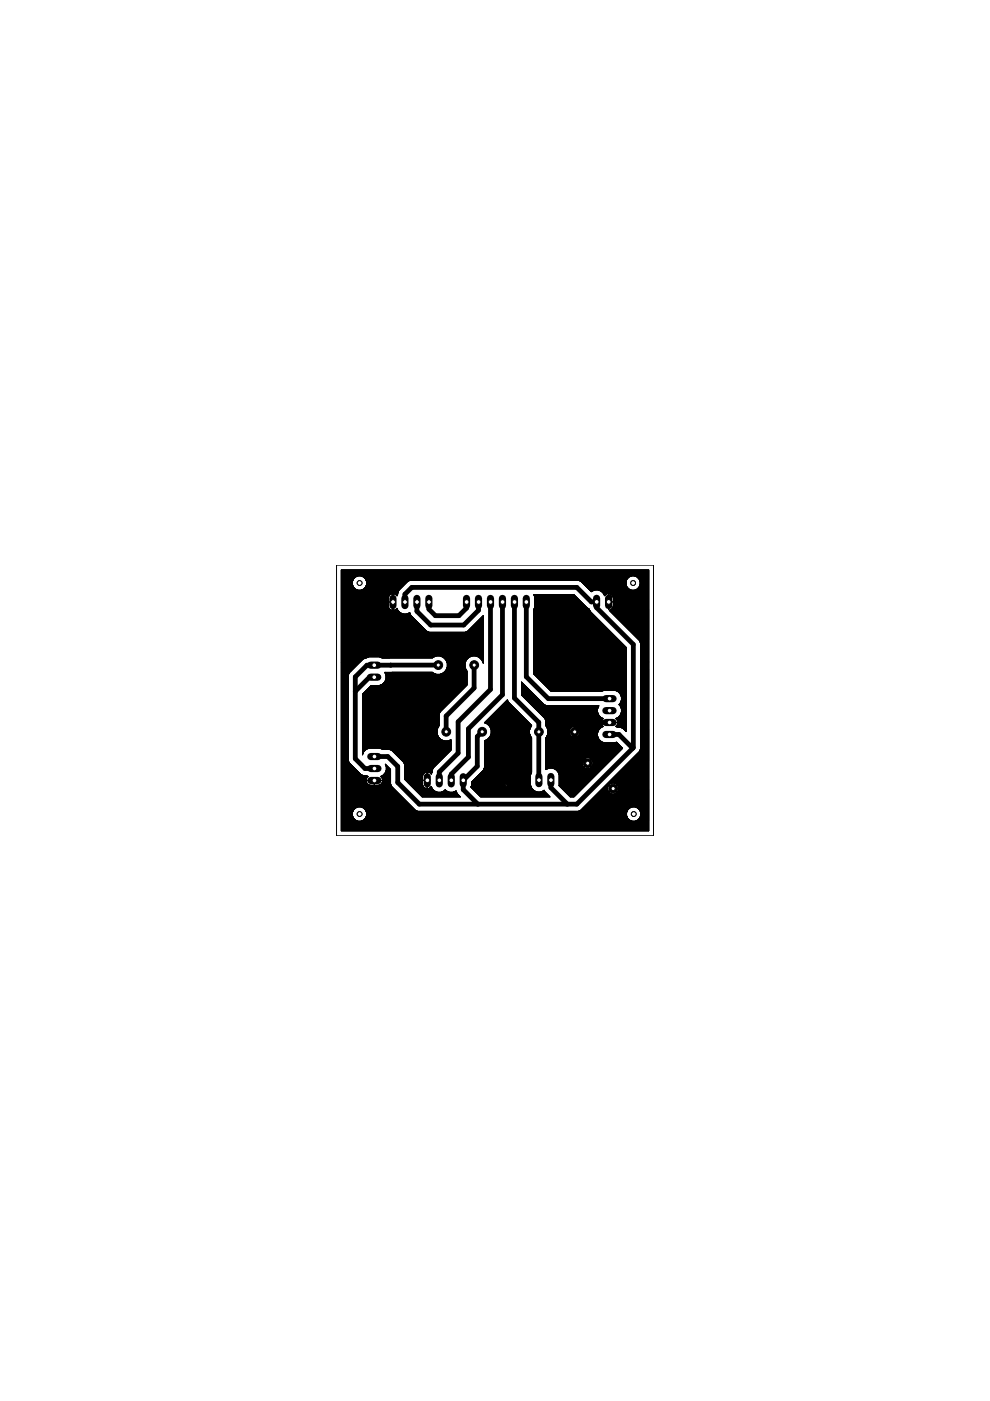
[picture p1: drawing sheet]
<svg xmlns="http://www.w3.org/2000/svg" width="210mm" height="297mm" viewBox="0 0 210 297" stroke-linecap="round" stroke-linejoin="round" font-family="sans-serif">
<g fill="none" stroke="#000" stroke-width="1">
<path d="M85.9 127.6v-1.6l1.4-1.5h35l3.1 3.1h1.1v1.2l7.8 7.8v21.9l-12 12h-33.4l-4.6-4.6v-3.4l-2.1-2.1h-2.8M88.4 127.6v2l2.9 2.9h7l3.2-3.1v-1.8M90.9 127.6v1.6l1.4 1.3h5l1.6-1.6v-1.3M104 127.6v18.6l-6.9 6.8v6.7l-4 4v1.7M106.5 127.6v19.7l-7.2 7.2v6l-3.6 3.6v1.3M109.1 127.6v20.4l5.1 5.2 .1 12.2M111.6 127.6v15.9l4.6 4.6h13M129.3 126.5l-.3 .3v1.5l.3 .2M79.3 143.6h-1l-3 3M92.9 141h-15.1l-2.5 2.5v17.4l2.1 2h2M100.5 141v4.9l-5.9 5.9v3.4M102.2 155.2l-1 1v6.3l-3 2.9v2l3.1 3.1"/>
<path d="M129.2 155.7h2l3 2.9M129.2 153.2h-5.4l-2 2v3.8l2.8 2.8M116.8 165.4v1.6l3.5 3.5"/>
</g>
<g fill="none" stroke="#000" stroke-width=".21">
<path d="M72.4 120.8h65.1v55.4h-65.1zM72.4 134l30.1 .1M72.4 130.2h14.6M72.4 129.4h10.7M72.4 127.6h10.9M72.4 125.8h11.9M72.4 123h2.4M72.4 125.1h3.5M72.4 125.1h12.2M72.4 139h30.1M72.4 138.9h30.1M72.4 138.8h30.1"/>
<path d="M72.4 138.7h30.1M72.4 138.6h30.1M72.4 138.5h30.1M72.4 138.4h30.1M72.4 138.3h30.1M72.4 138.2h30.1M72.4 138.1h30.1M72.4 138h30.1M72.4 137.9h30.1M72.4 137.8h30.1M72.4 137.7h30.1M72.4 137.6h30.1"/>
<path d="M72.4 137.5h30.1M72.4 137.4h30.1M72.4 137.3h30.1M72.4 137.2h30.1M72.4 137.1h30.1M72.4 137h30.1M72.4 136.9h30.1M72.4 136.8h30.1M72.4 136.7h30.1M72.4 136.6h30.1M72.4 136.5h30.1M72.4 136.4h30.1"/>
<path d="M72.4 136.3h30.1M72.4 136.2h30.1M72.4 136.1h30.1M72.4 136h30.1M72.4 135.9h30.1M72.4 135.8h30.1M72.4 135.7h30.1M72.4 135.6h30.1M72.4 135.5h30.1M72.4 135.4h30.1M72.4 135.3h30.1M72.4 135.2h30.1"/>
<path d="M72.4 135.1h30.1M72.4 135h30.1M72.4 134.9h30.1M72.4 134.8h30.1M72.4 134.7h30.1M72.4 134.6h30.1M72.4 134.5h30.1M72.4 134.4h30.1M72.4 134.3h30.1M72.4 134.2h30.1M72.4 134.1h30.1M72.4 134h18.5"/>
<path d="M72.4 133.9l18.4 .1M72.4 133.9h18.2M72.4 133.8l18.1 .1M72.4 133.8h18M72.4 133.7l18 .1M72.4 133.7h17.9M72.4 133.6h17.9M72.4 133.6h17.8M72.4 133.5h17.8M72.4 133.5h17.7M72.4 133.4h17.7M72.4 133.3l17.6 .1"/>
<path d="M72.4 133.3h17.6M72.4 133.2l17.5 .1M72.4 133.2h17.5M72.4 133.1l17.4 .1M72.4 133.1h17.3M72.4 133l17.3 .1M72.4 133h17.2M72.4 132.9h17.2M72.4 132.9h17.1M72.4 132.8h17.1M72.4 132.8h17M72.4 132.7h17"/>
<path d="M72.4 132.7h16.9M72.4 132.6h16.9M72.4 132.5l16.8 .1M72.4 132.5h16.8M72.4 132.4l16.7 .1M72.4 132.4h16.6M72.4 132.3l16.6 .1M72.4 132.3h16.5M72.4 132.2l16.5 .1M72.4 132.2h16.4M72.4 132.1l16.4 .1M72.4 132.1h16.3"/>
<path d="M72.4 132l16.3 .1M72.4 132h16.2M72.4 131.9l16.2 .1M72.4 131.9h16.1M72.4 131.8h16.1M72.4 131.8h16M72.4 131.7h16M72.4 131.7h15.9M72.4 131.6h15.9M72.4 131.6h15.8M72.4 131.5h15.8M72.4 131.4l15.7 .1"/>
<path d="M72.4 131.4h15.7M72.4 131.3l15.6 .1M72.4 131.3h15.5M72.4 131.2l15.5 .1M72.4 131.2h15.4M72.4 131.1h15.4M72.4 131.1h15.3M72.4 131h15.3M72.4 131h15.2M72.4 130.9h15.2M72.4 130.9h15.1M72.4 130.8h15.1"/>
<path d="M72.4 130.7l15 .1M72.4 130.7h15M72.4 130.6l14.9 .1M72.4 130.6h14.8M72.4 130.5l14.8 .1M72.4 130.5h14.7M72.4 130.4l14.7 .1M72.4 130.4h14.7M72.4 130.3l14.7 .1M72.4 130.3h14.6M72.4 130.2l14.6 .1M72.4 130.1l13 .1"/>
<path d="M72.4 130.1h12.9M72.4 130h12.8M72.4 130h12.6M72.4 129.9h12.5M72.4 129.9h12.4M72.4 129.8h12.4M72.4 129.8h12.3M72.4 129.7h12.3M72.4 129.6l12.2 .1M72.4 129.6h12.2M72.4 129.5l12.1 .1M72.4 129.5h12.1"/>
<path d="M72.4 129.4l12 .1M72.4 129.3h10.5M72.4 129.3h10.4M72.4 129.2h10.3M72.4 129.1h10.2M72.4 129h10.1M72.4 128.9h10.1M72.4 128.9h10M72.4 128.8h10M72.4 128.7h10M72.4 128.7h9.9M72.4 128.6l9.9 .1"/>
<path d="M72.4 128.6h9.9M72.4 128.5h9.9M72.4 128.4h9.9M72.4 128.3h9.9M72.4 128.2h9.9M72.4 128.1h9.9M72.4 128h9.9M72.4 127.9h9.9M72.4 127.8h9.9M72.4 127.7h9.9M72.4 127.6h9.9M72.4 127.5h9.9"/>
<path d="M72.4 127.4h9.9M72.4 127.3h9.9M72.4 127.2h9.9M72.4 127.1h9.9M72.4 127h9.9M72.4 126.9h9.9M72.4 126.8h9.9M72.4 126.7h9.9M72.4 126.6h9.9M72.4 126.3h10.1M72.4 125.7h11.9M72.4 125.6h12"/>
<path d="M72.4 125.5h12M72.4 125.3h12.1M72.4 125.2h12.1M72.4 125l3.3 .1M72.4 125h3.2M72.4 124.9h3.1M72.4 124.9h3M72.4 124.8h2.9M72.4 124.8h2.8M72.4 124.7h2.8M72.4 124.7h2.7M72.4 124.6h2.7"/>
<path d="M72.4 124.5l2.6 .1M72.4 124.5h2.6M72.4 124.4h2.5M72.4 124.3l2.5 .1M72.4 124.3h2.5M72.4 124.2h2.4M72.4 124.1h2.4M72.4 124h2.4M72.4 124h2.3M72.4 123.9h2.3M72.4 123.8h2.3M72.4 123.7h2.3"/>
<path d="M72.4 123.6h2.3M72.4 123.5h2.3M72.4 123.4h2.3M72.4 123.3h2.3M72.4 123.2h2.3M72.4 123.2h2.4M72.4 123.1h2.4M72.4 122.9h2.5M72.4 122h65.1M72.4 121.9h65.1M72.4 121.8h65.1M72.4 121.7h65.1"/>
<path d="M72.4 121.6h65.1M72.4 121.5h65.1M72.4 121.4h65.1M72.4 121.3h65.1M72.4 121.2h65.1M72.4 121.1h65.1M72.4 121h65.1M72.4 120.9h65.1M74.7 123.3h-2.3M74.9 123h-2.5M74.9 122.9h-2.5M74.9 122.8l-.2 .5v.6l.2 .6"/>
<path d="M74.9 124.5l.5 .4M74.9 122.8h-2.5M75 122.7l-2.6 .1M75 122.7h-2.6M75.1 122.6l-2.7 .1M75.1 122.6h-2.7M75.2 122.5l-2.8 .1M75.2 122.5h-2.8M75.3 122.4h-2.9M75.4 122.3l-.5 .5M75.4 124.9l.5 .2M75.4 122.3h-3"/>
<path d="M75.5 122.3h-3.1M75.6 122.2h-3.2M75.8 122.2h-3.4M75.9 122.1l-.5 .2M76.5 122.1l.6 .2M76.6 122.2h57.2M76.7 140h-4.3M76.8 139.9l-4.4 .1M76.8 122.2h56.8M76.8 139.9h-4.4M76.9 139.8h-4.5M76.9 122.3h56.7"/>
<path d="M77 122.3h56.4M77.1 139.7h-4.7M77.1 122.3l.4 .5M77.1 124.9l-.6 .2M77.1 122.4h56.2M77.2 139.7h-4.8M77.2 122.4h56.1M77.2 122.5h56M77.3 122.5h55.9M77.3 139.6h-4.9M77.3 122.6h55.8M77.4 122.6h55.7"/>
<path d="M77.4 139.6h-5M77.4 122.7h55.6M77.5 122.7h55.4M77.5 139.5l-.6 .2-2.4 2.5M77.5 122.8l.2 .5v.6l-.2 .6M77.5 124.5l-.4 .4M77.5 122.8h55.4M77.5 122.9h55.4M77.6 123h55.3M77.6 122.9h55.3M77.7 139.5h-5.3M77.8 139.4l-5.4 .1"/>
<path d="M77.9 139.4h-5.5M78 139.3l-5.6 .1M78.2 139.3h-5.8M78.2 139.3l-.6 .2M80.5 139.3l.6 .2M80.5 139.3h11.5M80.6 139.3h11.3M80.7 139.4h11.1M80.9 139.4h10.8M82.3 128.5v.2M82.3 126.8v1.7M82.3 126.8h-9.9"/>
<path d="M82.3 128.7l.1 .2M82.3 126.7h-9.9M82.4 126.6h-10M82.4 126.5h-10M82.4 126.4l-10 .1M82.4 128.9l.3 .3M82.4 126.4l-.1 .4M82.4 126.4h-10M82.5 126.3l-10.1 .1M82.5 126.2l-.1 .2M82.5 126.2l-10.1 .1M82.6 126.2h-10.2"/>
<path d="M82.6 126.1l-10.2 .1M82.7 129.2l.1 .1M82.7 126.1l-.2 .1M82.7 126.1h-10.3M82.8 126l-10.4 .1M82.8 129.3h1M82.8 126l-.1 .1M82.8 126h-10.4M83 125.9l-10.6 .1M83.2 125.9h-10.8M83.2 125.9l-.4 .1M83.3 125.9v3.5"/>
<path d="M83.3 129.4h.1M83.4 125.9l.4 .1M83.4 125.9h.9M83.5 129.4h.8M83.6 125.9h.7M83.7 129.3h.6M83.8 126l.2 .1M83.8 129.3h.5M83.8 126h.5M83.9 126h.4M83.9 129.2h.4M83.9 126.1h.4"/>
<path d="M84 129.2l.2-.2 .1 .4M84 129.2l-.2 .1M84 126.1l.1 .1M84 129.2h.3M84 126.1h.2M84 129.1h.2M84.1 126.2h.1M84.1 129.1h.1M84.1 126.2l.1 .1M84.1 129h.1M84.2 126.3h.1M84.3 125.9l-.1 .4"/>
<path d="M84.3 125.7v.2M84.3 129.4l.6 .5 .6 .3M84.4 125.6h-12M84.4 125.5h-12M84.5 125.4h-12.1M84.6 125.1l-.3 .6M84.6 125.1h-8M84.7 125l-8 .1M84.7 125h-7.9M84.8 124.9h-7.8M84.8 124.9h-7.7M84.9 124.8h-7.7"/>
<path d="M85 124.7h-7.7M85.1 124.6h-7.7M85.2 124.5l-7.8 .1M85.2 124.5h-7.7M85.3 124.4l-7.8 .1M85.3 124.4h-7.8M85.4 124.3l-7.8 .1M85.4 124.3h-7.8M85.5 124.2l-7.9 .1M85.5 124.2h-7.9M85.6 124.1l-8 .1M85.6 124.1h-7.9"/>
<path d="M85.7 124l-8 .1M85.7 124h-8M85.8 123.9l-8.1 .1M85.8 123.9h-8.1M85.9 123.8h-8.2M86 123.7h-8.3M86.1 123.6h-8.4M86.1 123.5l-8.4 .1M86.2 123.5h-8.5M86.3 123.4l-8.6 .1M86.3 130.2h.7M86.3 123.4h-8.6"/>
<path d="M86.4 123.3l-8.7 .1M86.4 123.3h-8.7M86.4 130.1h.6M86.5 123.2l-8.8 .1M86.6 130h.3M86.7 123.2h-9M86.7 130h.2M86.8 123.1h-9.1M86.8 129.9h.1M86.9 129.9l.2 .6M86.9 129.9h.1M86.9 129.9l-.7 .3"/>
<path d="M86.9 123.1h-9.3M87 123l-.6 .3-1.8 1.8M87.1 130.5l3.3 3.3 .6 .2M92.1 139.2l-19.7 .1M92.3 139.2h-19.9M92.4 139.1h-20M92.5 139.1l-.8 .4h-10.7M93.3 139.1l.7 .3 .6 .5M93.4 139.1h6.6M93.5 139.2h6.4M93.7 139.2h6.1M93.8 139.3h5.9"/>
<path d="M93.9 139.3h5.6M94 139.4h5.4M94.1 139.4h5.2M94.1 139.5h5.2M94.2 139.6h5M94.3 139.7h4.8M94.4 139.8h4.6M94.5 139.9h4.4M94.6 139.9l.2 .7M94.6 139.9h4.3M94.6 140h4.2M98.7 134h3.8"/>
<path d="M98.8 134h3.7M98.9 139.9l-.3 .7M99 133.9h3.5M99.1 133.9h3.4M99.2 133.8h3.3M99.3 133.8h3.2M99.3 133.7h3.2M99.4 133.6h3.1M99.5 133.5h3M99.6 133.4h2.9M99.7 133.3h2.8M99.8 133.2h2.7"/>
<path d="M99.9 133.1h2.6M100 133h2.5M100.1 132.9h2.4M100.1 139.1l-.7 .3-.5 .5M100.2 132.8h2.3M100.3 132.7h2.2M100.4 132.6h2.1M100.5 132.5h2M100.6 132.4h1.9M100.7 132.3h1.8M100.8 132.2h1.7M100.9 132.1h1.6"/>
<path d="M101 132h1.5M101 139.1h1.5M101.1 131.9h1.4M101.1 139.2h1.4M101.2 131.8h1.3M101.3 131.7h1.2M101.3 139.2h1.2M101.4 131.6h1.1M101.4 139.3h1.1M101.5 131.5h1M101.5 139.3h1M101.6 131.4h.9"/>
<path d="M101.6 139.4h.9M101.7 139.4h.8M101.7 131.3h.8M101.7 139.5h.8M101.8 139.6h.7M101.8 131.2h.7M101.9 131.1h.6M101.9 139.7h.6M102 131h.5M102 139.8h.5M102.1 130.9h.4M102.1 139.9h.4"/>
<path d="M102.2 139.9h.3M102.2 130.8h.3M102.2 140h.3M102.3 130.7h.2M102.4 130.6h.1M102.5 139.1h-30.1M102.5 130.5v10.1l-.3-.7-.6-.5-.7-.3M102.5 130.5l-3.3 3.3-.6 .2M113.1 129.4v13.5M113.1 139.1h19.7M113.1 134l16.5 .1M113.1 130.2h12.6"/>
<path d="M113.1 129.4h11.9M113.1 139.5h19.7M113.1 139.2h19.7M113.1 140h19.7M113.1 139.9h19.7M113.1 139.8h19.7M113.1 139.7h19.7M113.1 139.6h19.7M113.1 139.4h19.7M113.1 139.3h19.7M113.1 139h19.7M113.1 138.9h19.7"/>
<path d="M113.1 138.8h19.7M113.1 138.7h19.7M113.1 138.6h19.7M113.1 138.5h19.7M113.1 138.4h19.7M113.1 138.3h19.7M113.1 138.2h19.7M113.1 138.1h19.7M113.1 138h19.7M113.1 137.9h19.7M113.1 137.8h19.7M113.1 137.7h19.7"/>
<path d="M113.1 137.6h19.7M113.1 137.5h19.7M113.1 137.4h19.7M113.1 137.3h19.7M113.1 137.2h19.6M113.1 137.1h19.5M113.1 137h19.4M113.1 136.9l19.4 .1M113.1 136.9h19.3M113.1 136.8l19.3 .1M113.1 136.8h19.2M113.1 136.7l19.2 .1"/>
<path d="M113.1 136.7h19.1M113.1 136.6l19.1 .1M113.1 136.6h19M113.1 136.5l19 .1M113.1 136.5h18.9M113.1 136.4l18.9 .1M113.1 136.4h18.8M113.1 136.3l18.7 .1M113.1 136.3h18.7M113.1 136.2h18.6M113.1 136.1h18.5M113.1 136h18.4"/>
<path d="M113.1 135.9h18.3M113.1 135.8l18.3 .1M113.1 135.8h18.2M113.1 135.7l18.2 .1M113.1 135.7h18.1M113.1 135.6l18 .1M113.1 135.6h18M113.1 135.5l17.9 .1M113.1 135.5h17.9M113.1 135.4h17.8M113.1 135.3h17.7M113.1 135.2h17.6"/>
<path d="M113.1 135.1l17.6 .1M113.1 135.1h17.5M113.1 135l17.5 .1M113.1 135h17.4M113.1 134.9l17.4 .1M113.1 134.9h17.3M113.1 134.8l17.2 .1M113.1 134.8h17.2M113.1 134.7h17.1M113.1 134.6h17M113.1 134.5h16.9M113.1 134.4h16.8"/>
<path d="M113.1 134.3l16.8 .1M113.1 134.3h16.7M113.1 134.2l16.7 .1M113.1 134.2h16.6M113.1 134.1l16.6 .1M113.1 134.1h16.5M113.1 134h16.4M113.1 133.9l16.4 .1M113.1 133.9h16.3M113.1 133.8l16.2 .1M113.1 133.8h16.2M113.1 133.7l16.1 .1"/>
<path d="M113.1 133.7h16.1M113.1 133.6h16M113.1 133.5h15.9M113.1 133.4h15.8M113.1 133.3l15.8 .1M113.1 133.3h15.7M113.1 133.2l15.7 .1M113.1 133.2h15.6M113.1 133.1l15.6 .1M113.1 133.1h15.5M113.1 133l15.4 .1M113.1 133h15.4"/>
<path d="M113.1 132.9h15.3M113.1 132.8h15.2M113.1 132.7h15.1M113.1 132.6h15M113.1 132.5l15 .1M113.1 132.5h14.9M113.1 132.4l14.9 .1M113.1 132.4h14.8M113.1 132.3l14.8 .1M113.1 132.3h14.7M113.1 132.2l14.7 .1M113.1 132.2h14.6"/>
<path d="M113.1 132.1l14.6 .1M113.1 132.1h14.5M113.1 132l14.5 .1M113.1 132h14.4M113.1 131.9l14.3 .1M113.1 131.9h14.3M113.1 131.8h14.2M113.1 131.7h14.1M113.1 131.6h14M113.1 131.5h13.9M113.1 131.4l13.9 .1M113.1 131.4h13.8"/>
<path d="M113.1 131.3l13.8 .1M113.1 131.3h13.7M113.1 131.2l13.6 .1M113.1 131.2h13.6M113.1 131.1h13.5M113.1 131h13.4M113.1 130.9h13.3M113.1 130.8h13.2M113.1 130.7l13.2 .1M113.1 130.7h13.1M113.1 130.6l13.1 .1M113.1 130.6h13"/>
<path d="M113.1 130.5l13 .1M113.1 130.5h12.9M113.1 130.4l12.9 .1M113.1 130.4h12.8M113.1 130.3l12.8 .1M113.1 130.3h12.7M113.1 130.2l12.7 .1M113.1 130.1l12.5 .1M113.1 130.1h12.5M113.1 130h12.4M113.1 129.9h12.3M113.1 129.8h12.2"/>
<path d="M113.1 129.7h12.1M113.1 129.6h12.1M113.1 129.5l12 .1M113.1 129.5h12M113.1 129.4l11.9 .1M113.1 129.3h11.9M113.2 129.3h11.7M113.2 129.2h11.7M113.2 126.1h8.5M113.2 129.1h11.7M113.2 126.1l8.6 .1M113.2 126.2h8.6"/>
<path d="M113.3 129h11.5M113.3 126.2l8.6 .1M113.3 129h11.3M113.3 126.3h8.6M113.3 128.9h11.2M113.3 126.3l8.7 .1M113.3 126.4h8.7M113.3 128.8h11.1M113.3 126.4l8.8 .1M113.4 126.5l-.2-.4h8.5l2.4 2.4M113.4 126.5v2.3M113.4 128.8l-.3 .6"/>
<path d="M113.4 127.6l9.9 .1M113.4 128.7l11 .1M113.4 128.7h10.9M113.4 128.6l10.8 .1M113.4 128.6h10.8M113.4 128.5h10.7M113.4 128.4h10.6M113.4 128.3h10.5M113.4 128.2l10.5 .1M113.4 128.2h10.4M113.4 128.1l10.4 .1M113.4 128.1h10.3"/>
<path d="M113.4 128l10.3 .1M113.4 128h10.2M113.4 127.9l10.2 .1M113.4 127.9h10.1M113.4 127.8l10.1 .1M113.4 127.8h10M113.4 127.7l10 .1M113.4 127.7h9.9M113.4 127.6h9.8M113.4 127.5l9.7 .1M113.4 127.5h9.7M113.4 127.4h9.6"/>
<path d="M113.4 127.3h9.5M113.4 127.2h9.4M113.4 127.1l9.4 .1M113.4 127.1h9.3M113.4 127l9.3 .1M113.4 127h9.2M113.4 126.9l9.2 .1M113.4 126.9h9.1M113.4 126.8l9 .1M113.4 126.8h9M113.4 126.7h8.9M113.4 126.6h8.8"/>
<path d="M113.4 126.5h8.7M122.6 123l.5 .3 2.3 2.2M122.7 123.1h10.1M122.9 123.1h9.9M123 123.2h9.8M123.1 123.2h9.6M123.2 123.3h9.5M123.3 123.3h9.4M123.3 123.4h9.4M123.4 123.4h9.3M123.4 123.5h9.3M123.5 123.5h9.2"/>
<path d="M123.5 123.6h9.2M123.6 123.7h9.1M123.7 123.8h9M123.8 123.9h8.9M123.9 124h8.8M123.9 124h8.9M124 124.1h8.8M124.1 128.5l.4 .4M124.1 124.2h8.7M124.2 124.3h8.7M124.3 124.4h8.6M124.4 124.4h8.5"/>
<path d="M124.4 124.5h8.6M124.5 124.5l8.5 .1M124.5 128.9l.3 .2 .2 .3M124.5 124.6h8.6M124.6 124.7h8.5M124.6 124.7h8.6M124.7 124.8h8.5M124.7 124.8h8.6M124.8 124.9h8.5M124.8 124.9h8.7M124.9 125h8.7M124.9 125l8.8 .1"/>
<path d="M125 129.4l.1 .1M125 125.1h8.9M125.1 125.1h.9M125.1 125.2h.8M125.1 129.5l.1 .2M125.2 125.2h.6M125.2 129.7l7.6 7.6M125.2 125.3h.5M125.3 125.3h.2M125.3 125.4h.2M125.4 125.5h.1M126.1 125.1l-.7 .4"/>
<path d="M126.9 125.1l.6 .2M127 125.1h10.5M127.1 125.2h10.4M127.2 125.2h10.3M127.3 125.3h10.2M127.5 125.3h10M127.5 125.3l.5 .6 .2 .4M127.5 125.4h10M127.6 125.5h9.9M127.7 125.6h9.8M127.8 125.7h9.7M127.9 125.8h9.6"/>
<path d="M128 125.8h9.5M128 125.9h.8M128 125.9h.7M128 126h.5M128.1 126h.4M128.1 126.1h.2M128.1 126.2h.1M128.2 126.3h.1M128.2 126.2v.1M128.3 126.2h-.2M128.4 126.1h-.3M128.9 125.9l-.7 .3"/>
<path d="M129 127.6l.1 .1M129 129.2h.1M129 127.6h8.5M129 129.1l.1 .1M129 126.9h.1M129 129l.1 .1M129 128.9l.1 .1M129 128.9h.1M129 128.8l.1 .1M129 128.7l.1 .1M129 128.7h.1M129 128.6l.1 .1"/>
<path d="M129 128.5l.1 .1M129 128.4l.1 .1M129 128.4h.1M129 128.3l.1 .1M129 128.2l.1 .1M129 128.1l.1 .1M129 128l.1 .1M129 128h.1M129 127.9l.1 .1M129 127.8l.1 .1M129 127.7l.1 .1M129 127.7h.1"/>
<path d="M129 127.5l.1 .1M129 127.4l.1 .1M129 127.4h.1M129 127.3l.1 .1M129 127.2l.1 .1M129 127.1l.1 .1M129 127.1h.1M129 127l.1 .1M129 126.9l.1 .1M129 126.8l.1 .1M129 126.7l.1 .1M129 126.6l.1 .1"/>
<path d="M129 126.6h.1M129 126.5l.1 .1M129 126.4l.1 .1M129 126.3l.1 .1M129 126.3h.1M129 126.2l.1 .1M129 126.1l.1 .1M129 126l.1 .1M129 125.9l.1 .1M129 125.9h.1M129.1 125.9l-.1 3.3M129.1 125.9l.7 .3"/>
<path d="M129.2 129.4l6.4 6.4 .2 .5M129.2 129.4h8.3M129.3 129.5h8.2M129.3 125.9h8.2M129.4 129.6h8.1M129.4 129.3h8.1M129.4 125.9h8.1M129.5 129.7h8M129.5 129.3h8M129.5 129.3l-.3 .1M129.5 129.8h8M129.5 126h8"/>
<path d="M129.6 129.8h7.9M129.6 129.2h7.9M129.6 126h7.9M129.6 129.9h7.9M129.7 129.2l-.2 .1M129.7 129.9h7.8M129.7 126.1h7.8M129.7 129.1h7.8M129.8 130h7.7M129.8 129.1h7.7M129.8 126.2h7.7M129.8 126.2l.1 .2"/>
<path d="M129.8 129l-.1 .2M129.8 129h7.7M129.9 130.1h7.6M129.9 129h7.6M129.9 126.3h7.6M129.9 128.9h7.6M129.9 126.4l.1 .2M129.9 128.9l-.1 .1M129.9 128.8h7.6M129.9 126.4h7.6M130 130.2h7.5M130 126.4h7.5"/>
<path d="M130 128.7h7.5M130 126.5h7.5M130 126.6v.2M130 128.6h7.5M130 126.6h7.5M130 128.5h7.5M130 126.7h7.5M130 126.8v1.7M130 128.5l-.1 .4M130 128.4h7.5M130 128.3h7.5M130 128.2h7.5"/>
<path d="M130 128.1h7.5M130 128h7.5M130 127.9h7.5M130 127.8h7.5M130 127.7h7.5M130 127.6h7.5M130 127.5h7.5M130 127.4h7.5M130 127.3h7.5M130 127.2h7.5M130 127.1h7.5M130 127h7.5"/>
<path d="M130 126.9h7.5M130 126.8h7.5M130.1 130.3h7.4M130.2 130.4h7.3M130.3 130.5h7.2M130.4 130.6h7.1M130.5 130.7h7M130.6 130.8h6.9M130.6 130.9h6.9M130.7 130.9h6.8M130.7 131h6.8M130.8 131h6.7"/>
<path d="M130.9 131.1h6.6M131 131.2h6.5M131.1 131.3h6.4M131.2 131.4h6.3M131.3 131.5h6.2M131.3 131.6h6.2M131.4 131.6h6.1M131.4 131.7h6.1M131.5 131.7h6M131.6 131.8h5.9M131.7 131.9h5.8M131.8 132h5.7"/>
<path d="M131.9 132.1h5.6M132 132.2h5.5M132.1 132.3h5.4M132.2 132.4h5.3M132.3 132.5h5.2M132.4 132.6h5.1M132.4 132.7h5.1M132.5 132.7h5M132.5 132.8h5M132.6 132.8h4.9M132.7 132.9h4.8M132.7 123.3v.6"/>
<path d="M132.7 123.9l.2 .6M132.8 137.3v17.8M132.8 133h4.7M132.8 123h-55.2M132.9 133.1h4.6M132.9 122.8l-.2 .5M132.9 124.5l.5 .4M133 133.2h4.5M133.1 133.3h4.4M133.2 133.4h4.3M133.2 133.5h4.3M133.3 133.5h4.2"/>
<path d="M133.3 133.6h4.2M133.4 124.9l.5 .2M133.4 133.6h4.1M133.5 133.7h4M133.6 133.8h3.9M133.7 133.9h3.8M133.8 134h3.7M133.9 134.1h3.6M133.9 122.1l-.5 .2-.5 .5M134 134.2h3.5M134.1 134.3h3.4M134.2 134.4h3.3"/>
<path d="M134.2 134.5h3.3M134.3 134.5h3.2M134.3 134.6h3.2M134.4 134.6h3.1M134.5 134.7h3M134.5 122.1l.6 .2 .4 .5M134.6 134.8h2.9M134.6 125.1h2.9M134.6 122.2h2.9M134.7 134.9h2.8M134.7 125.1h2.8M134.8 135h2.7"/>
<path d="M134.8 122.2h2.7M134.8 125h2.7M134.9 135.1h2.6M134.9 122.3h2.6M135 135.2h2.5M135 124.9h2.5M135 135.3h2.5M135 122.3h2.5M135.1 124.9l-.6 .2M135.1 135.3h2.4M135.1 124.9h2.4M135.1 122.4h2.4"/>
<path d="M135.1 135.4h2.4M135.1 124.8h2.4M135.2 122.4h2.3M135.2 124.8h2.3M135.2 135.4h2.3M135.2 122.5h2.3M135.3 135.5h2.2M135.3 124.7h2.2M135.3 122.5h2.2M135.3 122.6h2.2M135.4 135.6h2.1M135.4 124.6h2.1"/>
<path d="M135.4 122.6h2.1M135.4 122.7h2.1M135.5 135.7h2M135.5 124.5h2M135.5 122.7h2M135.5 122.8l.2 .5v.6l-.2 .6M135.5 124.5l-.4 .4M135.5 122.8h2M135.5 124.4h2M135.6 124.4h1.9M135.6 122.9h1.9M135.6 135.8h1.9"/>
<path d="M135.6 124.3h1.9M135.6 124.2h1.9M135.6 123h1.9M135.6 135.9h1.9M135.6 124.1h1.9M135.6 123.1h1.9M135.7 136h1.8M135.7 124.1h1.8M135.7 123.1h1.8M135.7 124h1.8M135.7 123.2h1.8M135.7 136.1h1.8"/>
<path d="M135.7 123.3h1.8M135.7 136.2h1.8M135.7 123.9h1.8M135.7 123.8h1.8M135.7 123.7h1.8M135.7 123.6h1.8M135.7 123.5h1.8M135.7 123.4h1.8M135.8 136.3h1.7M135.8 139.1h1.7M135.8 136.3v22.5M135.8 139.5h1.7"/>
<path d="M135.8 139.2h1.7M135.8 140h1.7M135.8 139.9h1.7M135.8 139.8h1.7M135.8 139.7h1.7M135.8 139.6h1.7M135.8 139.4h1.7M135.8 139.3h1.7M135.8 139h1.7M135.8 138.9h1.7M135.8 138.8h1.7M135.8 138.7h1.7"/>
<path d="M135.8 138.6h1.7M135.8 138.5h1.7M135.8 138.4h1.7M135.8 138.3h1.7M135.8 138.2h1.7M135.8 138.1h1.7M135.8 138h1.7M135.8 137.9h1.7M135.8 137.8h1.7M135.8 137.7h1.7M135.8 137.6h1.7M135.8 137.5h1.7"/>
<path d="M135.8 137.4h1.7M135.8 137.3h1.7M135.8 137.2h1.7M135.8 137.1h1.7M135.8 137h1.7M135.8 136.9h1.7M135.8 136.8h1.7M135.8 136.7h1.7M135.8 136.6h1.7M135.8 136.5h1.7M135.8 136.4h1.7M137.5 122.1h-65.1"/>
<path d="M72.4 146.3h1.4M72.4 153.2h1.4M72.4 154.2h1.4M72.4 146.6h1.4M72.4 157.5h1.4M72.4 149.6h1.4M72.4 154h1.4M72.4 155.1h1.4M72.4 156.4h1.4M72.4 145.3h1.4M72.4 158.6h1.4M72.4 158.8h1.4"/>
<path d="M72.4 157.1h1.4M72.4 160h1.4M72.4 159.9h1.4M72.4 159.8h1.4M72.4 159.7h1.4M72.4 159.6h1.4M72.4 159.5h1.4M72.4 159.4h1.4M72.4 159.3h1.4M72.4 159.2h1.4M72.4 159.1h1.4M72.4 159h1.4"/>
<path d="M72.4 158.9h1.4M72.4 158.7h1.4M72.4 158.5h1.4M72.4 158.4h1.4M72.4 158.3h1.4M72.4 158.2h1.4M72.4 158.1h1.4M72.4 158h1.4M72.4 157.9h1.4M72.4 157.8h1.4M72.4 157.7h1.4M72.4 157.6h1.4"/>
<path d="M72.4 157.4h1.4M72.4 157.3h1.4M72.4 157.2h1.4M72.4 157h1.4M72.4 156.9h1.4M72.4 156.8h1.4M72.4 156.7h1.4M72.4 156.6h1.4M72.4 156.5h1.4M72.4 156.3h1.4M72.4 156.2h1.4M72.4 156.1h1.4"/>
<path d="M72.4 156h1.4M72.4 155.9h1.4M72.4 155.8h1.4M72.4 155.7h1.4M72.4 155.6h1.4M72.4 155.5h1.4M72.4 155.4h1.4M72.4 155.3h1.4M72.4 155.2h1.4M72.4 155h1.4M72.4 154.9h1.4M72.4 154.8h1.4"/>
<path d="M72.4 154.7h1.4M72.4 154.6h1.4M72.4 154.5h1.4M72.4 154.4h1.4M72.4 154.3h1.4M72.4 154.1h1.4M72.4 153.9h1.4M72.4 153.8h1.4M72.4 153.7h1.4M72.4 153.6h1.4M72.4 153.5h1.4M72.4 153.4h1.4"/>
<path d="M72.4 153.3h1.4M72.4 153.1h1.4M72.4 153h1.4M72.4 152.9h1.4M72.4 152.8h1.4M72.4 152.7h1.4M72.4 152.6h1.4M72.4 152.5h1.4M72.4 152.4h1.4M72.4 152.3h1.4M72.4 152.2h1.4M72.4 152.1h1.4"/>
<path d="M72.4 152h1.4M72.4 151.9h1.4M72.4 151.8h1.4M72.4 151.7h1.4M72.4 151.6h1.4M72.4 151.5h1.4M72.4 151.4h1.4M72.4 151.3h1.4M72.4 151.2h1.4M72.4 151.1h1.4M72.4 151h1.4M72.4 150.9h1.4"/>
<path d="M72.4 150.8h1.4M72.4 150.7h1.4M72.4 150.6h1.4M72.4 150.5h1.4M72.4 150.4h1.4M72.4 150.3h1.4M72.4 150.2h1.4M72.4 150.1h1.4M72.4 150h1.4M72.4 149.9h1.4M72.4 149.8h1.4M72.4 149.7h1.4"/>
<path d="M72.4 149.5h1.4M72.4 149.4h1.4M72.4 149.3h1.4M72.4 149.2h1.4M72.4 149.1h1.4M72.4 149h1.4M72.4 148.9h1.4M72.4 148.8h1.4M72.4 148.7h1.4M72.4 148.6h1.4M72.4 148.5h1.4M72.4 148.4h1.4"/>
<path d="M72.4 148.3h1.4M72.4 148.2h1.4M72.4 148.1h1.4M72.4 148h1.4M72.4 147.9h1.4M72.4 147.8h1.4M72.4 147.7h1.4M72.4 147.6h1.4M72.4 147.5h1.4M72.4 147.4h1.4M72.4 147.3h1.4M72.4 147.2h1.4"/>
<path d="M72.4 147.1h1.4M72.4 147h1.4M72.4 146.9h1.4M72.4 146.8h1.4M72.4 146.7h1.4M72.4 146.5h1.4M72.4 146.4h1.4M72.4 146.2h1.4M72.4 146.1h1.4M72.4 146h1.4M72.4 145.9h1.4M72.4 145.8h1.4"/>
<path d="M72.4 145.7h1.4M72.4 145.6h1.4M72.4 145.5h1.4M72.4 145.4h1.4M72.4 145.2h1.4M72.4 145.1h1.4M72.4 145h1.4M72.4 144.9h1.4M72.4 144.8h1.4M72.4 144.7h1.4M72.4 144.6h1.4M72.4 144.5h1.4"/>
<path d="M72.4 144.4h1.4M72.4 144.3h1.4M72.4 144.2h1.4M72.4 144.1h1.4M72.4 144h1.4M72.4 143.9h1.4M72.4 143.8h1.4M72.4 143.7h1.4M72.4 143.6h1.4M72.4 143.5h1.4M72.4 143.4h1.4M72.4 143.3h1.4"/>
<path d="M72.4 143.2h1.4M72.4 142.7h1.6M73.8 143.2v18M73.8 143.2h-1.4M73.9 143.1h-1.5M73.9 143l-1.5 .1M73.9 143h-1.5M73.9 142.9l-1.5 .1M73.9 142.9h-1.5M74 142.8l-1.6 .1M74 142.8h-1.6M74 142.7l-1.6 .1"/>
<path d="M74 142.7l-.2 .5M74.1 142.6l-1.7 .1M74.1 142.6h-1.7M74.2 142.5l-1.8 .1M74.2 142.5h-1.8M74.3 142.4l-1.9 .1M74.3 142.4h-1.9M74.4 142.3h-2M74.5 142.2l-.5 .5M74.5 142.2h-2.1M74.6 142.1h-2.2M74.6 142l-2.2 .1"/>
<path d="M74.7 142h-2.3M74.7 141.9l-2.3 .1M74.8 141.9h-2.4M74.8 141.8l-2.4 .1M74.9 141.8h-2.5M75 141.7l-2.6 .1M75 141.7h-2.6M75.1 141.6h-2.7M75.2 141.5h-2.8M75.3 141.4h-2.9M75.4 141.3h-3M75.4 141.2l-3 .1"/>
<path d="M75.5 141.2h-3.1M75.5 141.1l-3.1 .1M75.6 141.1h-3.2M75.6 141l-3.2 .1M75.7 141h-3.3M75.8 140.9h-3.4M75.9 140.8h-3.5M76 140.7h-3.6M76.1 140.6h-3.7M76.1 140.5l-3.7 .1M76.2 140.5h-3.8M76.2 140.4l-3.8 .1"/>
<path d="M76.3 140.4h-3.9M76.4 140.3l-4 .1M76.4 140.3h-4M76.5 140.2l-4.1 .1M76.5 140.2h-4.1M76.6 140.1l-4.2 .1M76.6 140.1h-4.2M76.7 140l-4.3 .1M76.9 153.2h16.2M76.9 154.2h16M76.9 157.5h18.7M76.9 155.1h15.7"/>
<path d="M76.9 156.4h16.2M76.9 147.2v12.8M76.9 157.1h18.7M76.9 160h.1M76.9 159.9h.1M76.9 159.7h.1M76.9 159.6h.1M76.9 159.5h.1M76.9 159.4h.2M76.9 158.6h18.7M76.9 158.5h18.7M76.9 158.4h18.7"/>
<path d="M76.9 158.3h18.7M76.9 158.2h18.7M76.9 158.1h18.7M76.9 158h18.7M76.9 157.9h18.7M76.9 157.8h18.7M76.9 157.7h18.7M76.9 157.6h18.7M76.9 157.4h18.7M76.9 157.3h18.7M76.9 157.2h18.7M76.9 157l17.3 .1"/>
<path d="M76.9 157h17.1M76.9 156.9l17 .1M76.9 156.9h16.8M76.9 156.8l16.7 .1M76.9 156.8h16.6M76.9 156.7l16.6 .1M76.9 156.7h16.5M76.9 156.6l16.4 .1M76.9 156.6h16.4M76.9 156.5h16.3M76.9 156.3h16.1M76.9 156.2h16"/>
<path d="M76.9 156.1h16M76.9 156h16M76.9 155.9h15.9M76.9 155.8h15.9M76.9 155.7h15.8M76.9 155.6h15.8M76.9 155.5h15.7M76.9 155.4h15.7M76.9 155.3h15.7M76.9 155.2h15.7M76.9 155h15.7M76.9 154.9h15.7"/>
<path d="M76.9 154.8h15.7M76.9 154.5h15.9M76.9 154.3h15.9M76.9 154.1h16M76.9 153.9h16.2M76.9 153.8h16.2M76.9 153.7h16.2M76.9 153.6h16.2M76.9 153.5h16.2M76.9 153.4h16.2M76.9 153.3h16.2M76.9 153.1h16.2"/>
<path d="M76.9 153h16.2M76.9 152.9h16.2M76.9 152.8h16.2M76.9 152.7h16.2M76.9 152.6h16.2M76.9 152.5h16.2M76.9 152.4h16.2M76.9 152.3h16.2M76.9 152.2h16.2M76.9 152.1h16.2M76.9 152h16.2M76.9 151.9h16.2"/>
<path d="M76.9 151.8h16.2M76.9 151.7h16.2M76.9 151.6h16.2M76.9 151.5h16.2M76.9 151.1h16.3M76.9 151h16.4M76.9 159.8h.1M77.1 159.5h-.2M77.1 159.4l-.2 .6M77.1 159.4h-.2M77.2 159.3h-.3M77.3 159.2h-.4"/>
<path d="M77.4 159.1h-.5M77.4 159l-.5 .1M77.5 159h-.6M77.6 158.9l-.7 .1M77.6 158.9h-.7M77.6 158.9l-.5 .5M77.7 158.8l-.8 .1M77.8 158.8h-.9M78 158.7l-1.1 .1M78.1 158.7h-1.2M78.3 158.6l-.7 .3M80.5 158.6l.6 .3"/>
<path d="M80.7 158.7h14.9M80.7 145.2h18.3M80.8 158.7h14.8M80.8 145.2h18.2M80.9 158.8h14.7M80.9 145.1h18.1M81 158.8h14.6M81 145.1h18M81.1 145h17.9M81.2 145h17.8M81.2 144.9h17.8M81.3 144.9h17.7"/>
<path d="M81.3 144.8h17.7M81.4 144.8h17.6M81.4 144.7h17.6M81.5 144.7h17.5M81.6 144.6h17.4M81.6 142.6h10.1M81.6 142.6l.3 .6M81.6 144.6l-.5 .5-.6 .3M81.6 144.5h17.4M81.6 142.6l10.2 .1M81.7 144.4h17.3M81.7 142.7h10.2"/>
<path d="M81.7 142.7l10.3 .1M81.7 144.3h17.3M81.7 142.8h10.4M81.7 142.8l10.6 .1M81.7 142.9h10.7M81.8 142.9l17.2 .1M81.8 144.2h17.2M81.8 144.1h17.2M81.8 143h17.2M81.8 144h17.2M81.8 143.1h17.2M81.9 144h17.1"/>
<path d="M81.9 143.2h17.1M81.9 143.2v.7M81.9 143.9l-.3 .7M81.9 143.9h17.1M81.9 143.8h17.1M81.9 143.7h17.1M81.9 143.6h17.1M81.9 143.5h17.1M81.9 143.4h17.1M81.9 143.3h17.1M82.5 158.9l.6 .2M82.6 158.9h13"/>
<path d="M82.7 158.9h12.9M82.8 159h12.8M83 159h12.6M83.1 159.1l2.5 2.5M83.1 159.1h12.4M83.1 159.2h12.4M83.2 142.5l-.1 .1M83.2 159.2h12.2M83.2 159.3h12.2M83.3 159.3h12M83.3 159.4h12M83.4 159.4h11.8"/>
<path d="M83.4 159.5h11.8M83.5 159.5h11.6M83.5 159.6h11.6M83.6 159.6h11.4M83.7 159.7h11.3M83.7 159.7h11.2M83.8 159.8h11.1M83.8 159.9h11M83.9 159.9h10.9M83.9 160h10.8M84 160h10.7M91.7 142.5l.8 .5"/>
<path d="M92.6 155.5l.3 .8 .6 .5M92.6 154.8v.7M92.7 154.7h-15.8M92.7 154.6h-15.8M92.8 154.5h-15.9M92.8 154.4h-15.9M92.8 154.3h-15.9M92.9 154.1h-16M93 154h-16.1M93.1 153.9l-.5 .9M93.1 151.5v2.4M93.1 153.9h-16.2"/>
<path d="M93.1 151.5h-16.2M93.1 151.4h-16.2M93.2 151.3h-16.3M93.2 151.2h-16.3M93.3 151l-16.4 .1M93.3 150.9l-.2 .6M93.3 150.9l-16.4 .1M93.3 150.9h-16.4M93.4 150.8l-16.5 .1M93.4 142.9h5.6M93.5 150.8h-16.6M93.5 156.8l.7 .3"/>
<path d="M93.5 150.7l-16.6 .1M93.5 142.9h5.5M93.6 150.7h-16.7M93.6 150.6l-16.7 .1M93.7 150.6h-16.8M93.7 142.8h5.3M93.7 150.5l-16.8 .1M93.8 150.5h-16.9M93.8 142.8h5.2M93.8 150.4l-16.9 .1M93.9 150.4h-17M93.9 142.7h5.1"/>
<path d="M93.9 150.3h-17M94 150.3h-17.1M94 142.7h5M94 150.2h-17.1M94.1 150.2h-17.2M94.1 142.6h4.9M94.1 150.1h-17.2M94.2 150.1h-17.3M94.2 142.5h4.8M94.3 150h-17.4M94.3 149.9l-17.4 .1M94.3 142.4h4.7"/>
<path d="M94.3 142.3h4.7M94.4 149.9h-17.5M94.4 149.8l-17.5 .1M94.4 142.3h4.6M94.4 142.2h4.6M94.5 149.8h-17.6M94.5 149.7l-17.6 .1M94.5 142.2h4.4M94.6 142.1l-.6 .6-.7 .3M94.6 142.1h4.3M94.6 149.7h-17.7M94.6 142.1h4.2"/>
<path d="M94.6 142h4.2M94.6 149.6h-17.7M94.6 140.1h4.2M94.6 141.9h4.2M94.7 141.9h4M94.7 149.6h-17.8M94.7 141.8h4M94.7 140.2h4M94.7 149.5h-17.8M94.7 141.7h4M94.7 140.3h4M94.8 141.6h3.9"/>
<path d="M94.8 149.5h-17.9M94.8 141.6h3.8M94.8 140.4h3.8M94.8 141.5h3.8M94.8 140.5h3.8M94.8 149.4h-17.9M94.8 140.6v.8M94.8 141.4l-.2 .7M94.8 141.4h3.8M94.8 141.3h3.8M94.8 141.2h3.8M94.8 141.1h3.8"/>
<path d="M94.8 141h3.8M94.8 140.9h3.8M94.8 140.8h3.8M94.8 140.7h3.8M94.8 140.6h3.8M94.9 149.4h-18M94.9 149.3h-18M95 149.2l-18.1 .1M95 157.1h.6M95 149.2h-18.1M95.1 149.1l-18.2 .1M95.1 149.1h-18.2"/>
<path d="M95.2 157h.4M95.2 149l-18.3 .1M95.2 149h-18.3M95.3 157h.3M95.3 148.9l-18.4 .1M95.4 148.9h-18.5M95.4 148.8l-18.5 .1M95.4 156.9h.2M95.5 148.8h-18.6M95.5 148.7l-18.6 .1M95.5 156.9h.1M95.6 148.7h-18.7"/>
<path d="M95.6 158.6l-18.7 .1M95.6 159l-3.8 3.8M95.6 156.8v2.2M95.6 156.8l-.6 .3M95.6 156.8v.1M95.6 148.6l-18.7 .1M95.7 148.6h-18.8M95.7 148.5h-18.8M95.8 148.5h-18.9M95.8 148.4h-18.9M95.9 148.4h-19M95.9 148.3h-19"/>
<path d="M96 148.3h-19.1M96.1 148.2h-19.2M96.1 148.1l-19.2 .1M96.2 148.1h-19.3M96.2 148l-19.3 .1M96.3 148h-19.4M96.3 147.9l-19.4 .1M96.4 147.9h-19.5M96.4 147.8h-19.5M96.5 147.8h-19.6M96.5 147.7h-19.6M96.6 147.7h-19.7"/>
<path d="M96.6 147.6h-19.7M96.7 147.6h-19.8M96.8 147.5h-19.9M96.8 147.4l-19.9 .1M96.9 147.4h-20M96.9 147.3l-20 .1M97 147.3h-20.1M97 147.2l-20.1 .1M97.1 147.2h-20.2M97.1 147.1l-20.2 .1M97.2 147.1h-20.3M97.2 147h-20.2"/>
<path d="M97.3 147h-20.3M97.3 146.9h-20.2M97.4 146.9h-20.2M97.4 146.8h-20.2M97.5 146.7l-20.2 .1M97.5 146.7h-20.2M97.6 146.6l-20.2 .1M97.6 146.6h-20.2M97.7 146.5l-20.2 .1M97.7 146.5h-20.2M97.8 146.4l-20.2 .1M97.9 146.4h-20.3"/>
<path d="M97.9 146.3l-20.2 .1M98 146.3h-20.3M98 146.2l-20.2 .1M98.1 146.2h-20.2M98.1 146.1l-20.2 .1M98.2 146.1h-20.2M98.2 146h-20.2M98.3 146h-20.2M98.3 145.9h-20.2M98.4 145.9h-20.2M98.4 145.8h-20.2M98.5 145.8h-20.2"/>
<path d="M98.6 145.7h-20.3M98.6 141.4l.3 .7M98.6 140.6v.8M98.6 145.6l-20.2 .1M98.7 145.6h-20.3M98.7 140.4h-3.9M98.7 145.5l-20.2 .1M98.8 145.5h-20.3M98.8 145.4l-20.2 .1M98.9 142.1l.1 .2M98.9 145.4h-20.3M98.9 145.3l-20.2 .1-1.8 1.8"/>
<path d="M99 145.3h-18.5M99 142.3v3l-5.7 5.6M102.2 140.1h.3M102.3 140.1h.2M102.3 140.2h.2M102.3 140.3h.2M102.4 140.4h.1M102.4 140.5h.1M102.5 140.6h.1M102.7 157.5h10M102.7 157.1v5.7M102.7 153.2l.6 .3"/>
<path d="M102.7 158.6h10M102.7 158.8h10M102.7 157.1h10M102.7 160h10M102.7 159.9h10M102.7 159.8h10M102.7 159.7h10M102.7 159.6h10M102.7 159.5h10M102.7 159.4h10M102.7 159.3h10M102.7 159.2h10"/>
<path d="M102.7 159.1h10M102.7 159h10M102.7 158.9h10M102.7 158.7h10M102.7 158.5h10M102.7 158.4h10M102.7 158.3h10M102.7 158.2h10M102.7 158.1h10M102.7 158h10M102.7 157.9h10M102.7 157.8h10"/>
<path d="M102.7 157.7h10M102.7 157.6h10M102.7 157.4h10M102.7 157.3h10M102.7 157.2h10M102.7 153.2h9.5M102.8 153.2h9.3M102.8 153.3h9.4M102.8 157h9.9M102.8 153.1h9.3M102.9 153.1h9.1M102.9 157h9.8"/>
<path d="M102.9 153h9.1M103 153.3l9.3 .1M103 153h8.9M103 152.9h8.8M103.1 156.9h9.6M103.1 153.4h9.2M103.1 152.9h8.7M103.1 152.8h8.6M103.2 156.9h9.5M103.2 152.8h8.5M103.2 153.4l9.2 .1M103.3 152.7h8.3"/>
<path d="M103.3 153.5l.6 .6 .3 .7M103.3 156.8l-.6 .3M103.3 156.8h9.4M103.3 153.5h9.1M103.4 156.8h9.3M103.4 152.6h8.1M103.4 153.5l9.1 .1M103.4 156.7h9.3M103.4 153.6h9.1M103.5 156.7h9.2M103.5 152.5h7.9M103.5 153.6l9.1 .1"/>
<path d="M103.5 156.6h9.2M103.5 153.7h9.1M103.6 156.5h9.1M103.6 152.4h7.7M103.6 153.8h9.1M103.7 156.4h9M103.7 152.3h7.5M103.7 153.9h9M103.8 156.3h8.8M103.8 152.2h7.3M103.8 154h8.9M103.8 152.1h7.3"/>
<path d="M103.8 154h8.8M103.9 156.2h8.7M103.9 154.1h8.7M103.9 152.1h7.1M103.9 156.1h8.6M103.9 154.1h8.6M103.9 154.2h8.6M103.9 152h7.1M104 156h8.5M104 154.3h8.5M104 156h8.4M104 152h6.9"/>
<path d="M104 155.9h8.4M104 154.4h8.4M104 151.9h6.8M104.1 155.8h8.3M104.1 154.5h8.3M104.1 155.7h8.3M104.1 155.7h8.2M104.1 154.6h8.3M104.1 151.9h6.7M104.1 155.6h8.2M104.1 154.7h8.2M104.1 151.8h6.6"/>
<path d="M104.2 155.1h8.1M104.2 154.8v.7M104.2 155.5l-.3 .8-.6 .5M104.2 155.5h8.1M104.2 155.4h8.1M104.2 155.3h8.1M104.2 155.2h8.1M104.2 155h8.1M104.2 154.9h8.1M104.2 154.8h8.1M104.2 151.8h6.5M104.2 151.7h6.4"/>
<path d="M104.3 151.7h6.3M104.4 151.6h6.1M104.5 151.5h5.9M104.5 151.4h5.9M104.6 151.4h5.7M104.6 151.3h5.7M104.7 151.3h5.5M104.7 151.2h5.5M104.8 151.2h5.3M104.8 151.1h5.2M104.9 151.1h5.1M104.9 151h5"/>
<path d="M105 151h4.9M105.1 150.9h4.7M105.2 150.8h4.5M105.3 150.7h4.3M105.4 150.6h4.1M105.5 150.5h3.9M105.6 150.4h3.7M105.6 150.3h3.7M105.7 150.3h3.5M105.7 150.2h3.5M105.8 150.2h3.3M105.8 150.1h3.3"/>
<path d="M105.9 150.1h3.1M105.9 150h3M106 150h2.9M106 149.9h2.8M106.1 149.9h2.7M106.2 149.8h2.5M106.3 149.7h2.3M106.3 149.6h2.3M106.4 149.6h2.1M106.4 149.5h2.1M106.5 149.5h1.9M106.5 149.4h1.9"/>
<path d="M106.6 149.4h1.7M106.6 149.3h1.6M106.7 149.3h1.5M106.7 149.2h1.4M106.8 149.2h1.3M106.8 149.1h1.2M106.9 149.1h1.1M107 149h.9M107.1 148.9h.7M107.2 148.8h.5M107.3 148.7h.4M107.4 148.6h.3"/>
<path d="M107.4 148.5h.2M107.5 148.5h.1M107.5 148.4h.1M107.6 148.4l.2 .5M107.6 148.4l-4.9 4.8M107.8 148.9l4.9 4.9M110.6 146.3l1.8 .1M110.6 146.6h2M110.6 144.6l4.8 4.8 .5 .2M110.6 144.6v2.8M110.6 147.4l4.9 4.9M110.6 145.3l.7 .1"/>
<path d="M110.6 147.3l2.7 .1M110.6 147.3h2.7M110.6 147.2l2.6 .1M110.6 147.2h2.6M110.6 147.1l2.5 .1M110.6 147.1h2.5M110.6 147h2.4M110.6 146.9h2.3M110.6 146.8h2.2M110.6 146.7l2.2 .1M110.6 146.7h2.1M110.6 146.6l2.1 .1"/>
<path d="M110.6 146.5l2 .1M110.6 146.5h1.9M110.6 146.4l1.9 .1M110.6 146.4h1.8M110.6 146.3h1.7M110.6 146.2l1.6 .1M110.6 146.2h1.6M110.6 146.1l1.5 .1M110.6 146.1h1.5M110.6 146h1.4M110.6 145.9h1.3M110.6 145.8h1.2"/>
<path d="M110.6 145.7h1.1M110.6 145.6l1.1 .1M110.6 145.6h1M110.6 145.5l.9 .1M110.6 145.5h.9M110.6 145.4l.8 .1M110.6 145.4h.8M110.6 145.3h.7M110.6 145.2h.6M110.6 145.1h.5M110.6 145h.4M110.6 144.9l.4 .1"/>
<path d="M110.6 144.9h.3M110.6 144.8l.3 .1M110.6 144.8h.2M110.6 144.7l.2 .1M110.6 144.7h.1M110.6 144.6l.1 .1M110.6 144.6h.1M110.6 147.4h2.8M110.7 147.4l2.8 .1M110.7 147.5h2.8M110.8 147.6h2.8M110.9 147.7h2.8"/>
<path d="M111 147.8h2.8M111.1 147.9h2.8M111.1 147.9l2.8 .1M111.2 148h2.8M111.3 148l2.7 .1M111.3 148.1h2.8M111.4 148.1l2.8 .1M111.4 148.2h2.8M111.5 148.3h2.8M111.6 148.4h2.8M111.7 148.5h2.8M111.8 148.6h2.8"/>
<path d="M111.8 148.6l2.8 .1M111.9 148.7h2.8M111.9 148.7l2.8 .1M112 148.8h2.8M112 148.8l2.9 .1M112.1 148.9h2.8M112.1 148.9l2.9 .1M112.2 149h2.8M112.2 149l2.9 .1M112.3 155.6l.3 .7M112.3 154.8v.8M112.3 154.7h-8.1"/>
<path d="M112.3 149.1h2.8M112.4 149.1l2.8 .1M112.4 154.5h-8.3M112.4 149.2h2.8M112.5 149.2l2.8 .1M112.5 149.3h2.8M112.6 156.3l.1 .1M112.6 154.1l-.3 .7M112.6 149.4h2.8M112.6 149.4h2.9M112.7 149.5h2.9M112.7 153.8v.1"/>
<path d="M112.7 156.4v7.3M112.7 153.9l-.1 .2M112.7 149.5h3M112.8 149.6h3.1M112.8 149.6h14.2M112.9 149.7h14.1M112.9 149.7h14M113 149.8h13.9M113.1 149.8h13.8M113.1 149.9h13.8M113.1 142.9l3.8 3.7h10.6l.6-.3M113.1 142.5h19.7"/>
<path d="M113.1 142.8h19.7M113.1 142.7h19.7M113.1 142.6h19.7M113.1 142.4h19.7M113.1 142.3h19.7M113.1 142.2h19.7M113.1 142.1h19.7M113.1 142h19.7M113.1 141.9h19.7M113.1 141.8h19.7M113.1 141.7h19.7M113.1 141.6h19.7"/>
<path d="M113.1 141.5h19.7M113.1 141.4h19.7M113.1 141.3h19.7M113.1 141.2h19.7M113.1 141.1h19.7M113.1 141h19.7M113.1 140.9h19.7M113.1 140.8h19.7M113.1 140.7h19.7M113.1 140.6h19.7M113.1 140.5h19.7M113.1 140.4h19.7"/>
<path d="M113.1 140.3h19.7M113.1 140.2h19.7M113.1 140.1h19.7M113.2 149.9h13.6M113.2 142.9h19.6M113.2 150h13.6M113.3 150.1h13.5M113.3 143h19.5M113.4 150.2h13.3M113.4 143.1h19.4M113.4 143.2h19.4M113.5 150.3h13.2"/>
<path d="M113.5 143.2h19.3M113.5 143.3h19.3M113.6 150.4h13.1M113.6 143.3h19.2M113.6 143.4h19.2M113.7 150.5h13M113.7 143.4h19.1M113.7 143.5h19.1M113.8 150.6h12.9M113.8 143.5h19M113.9 143.6h18.9M113.9 150.7h12.8"/>
<path d="M114 143.7h18.8M114 150.8h12.7M114.1 143.8h18.7M114.1 150.9h12.6M114.2 150.9h12.5M114.2 143.9h18.6M114.2 151h12.5M114.2 144h18.6M114.3 151l12.4 .1M114.3 144h18.5M114.3 151.1h12.4M114.3 144.1h18.5"/>
<path d="M114.4 151.2h12.4M114.4 144.1h18.4M114.4 144.2h18.4M114.5 151.3h12.3M114.5 144.2h18.3M114.6 144.3h18.2M114.6 151.4h12.3M114.7 144.4h18.1M114.7 151.5h12.2M114.8 144.5h18M114.8 151.6h12.1M114.9 151.6h12.1"/>
<path d="M114.9 144.6h17.9M114.9 151.7h12.1M115 151.7l12.1 .1M115 144.7h17.8M115 151.8h12.1M115.1 151.8l12.1 .1M115.1 144.8h17.7M115.1 151.9h12.1M115.2 152h12.1M115.2 144.9h17.6M115.3 152.1h12.1M115.3 145h17.5"/>
<path d="M115.3 145.1h17.5M115.4 152.2h12.2M115.4 145.1h17.4M115.4 152.2l12.3 .1M115.4 145.2h17.4M115.5 152.3h12.3M115.5 145.2h17.3M115.5 152.3l.3 .6M115.5 152.3h12.4M115.5 152.4h12.3M115.5 145.3h17.3M115.6 152.5h12.1"/>
<path d="M115.6 145.3h17.2M115.6 152.6h12M115.7 145.4h17.1M115.7 152.7h11.9M115.7 152.8h11.8M115.8 153.2h17M115.8 157.5h15.1M115.8 152.9v1M115.8 156.4v6.8M115.8 153.9l.1 .2M115.8 158.6h16.2M115.8 157.1h11.6"/>
<path d="M115.8 158.5l16.1 .1M115.8 158.5h16M115.8 158.4l16 .1M115.8 158.4h15.9M115.8 158.3h15.9M115.8 158.3h15.8M115.8 158.2h15.8M115.8 158.2h15.7M115.8 158.1h15.7M115.8 158.1h15.6M115.8 158h15.6M115.8 157.9l15.5 .1"/>
<path d="M115.8 157.9h15.5M115.8 157.8l15.4 .1M115.8 157.8h15.4M115.8 157.7l15.3 .1M115.8 157.7h15.3M115.8 157.6h15.2M115.8 157.4h12.2M115.8 157.4h12.1M115.8 157.3h11.9M115.8 157.2l11.8 .1M115.8 157.2h11.7M115.8 157.1l11.6 .1"/>
<path d="M115.8 157l11.5 .1M115.8 157h11.5M115.8 156.9l11.4 .1M115.8 156.9h11.3M115.8 156.8l11.3 .1M115.8 156.8h11.2M115.8 156.7l11.2 .1M115.8 156.7h11.1M115.8 156.6l11.1 .1M115.8 156.6h11.1M115.8 156.5h11.1M115.8 156.4h11"/>
<path d="M115.8 153.9h12M115.8 153.9h11.9M115.8 153.8h11.9M115.8 153.8h11.8M115.8 153.7h11.8M115.8 153.6l11.8 .1M115.8 153.6h11.8M115.8 153.5l11.7 .1M115.8 153.5h11.7M115.8 153.4h11.7M115.8 153.3h11.7M115.8 153.2h11.6"/>
<path d="M115.8 153.1h11.6M115.8 153h11.7M115.8 152.9h11.7M115.8 145.5h17M115.8 154h12M115.8 156.3h5.8M115.8 154h5.7M115.9 145.6h16.9M115.9 154.1l.3 .7M115.9 156.3l-.1 .1M115.9 156.3h5.5M115.9 154.1h5.4"/>
<path d="M115.9 156.2h5.4M115.9 154.2h5.3M115.9 156.1l5.3 .1M116 156.1h5.1M116 154.2h5.1M116 156l5.1 .1M116 154.3h5M116 145.7h16.8M116 156h5M116 155.9l4.9 .1M116 154.4h4.9M116 155.9h4.9"/>
<path d="M116 145.8h16.8M116.1 155.9h4.8M116.1 154.5h4.8M116.1 155.8h4.7M116.1 145.8h16.7M116.1 155.7h4.7M116.1 155.6h4.7M116.1 154.7h4.7M116.1 145.9h16.7M116.2 155.6h4.5M116.2 154.8v.8M116.2 155.6l-.3 .7"/>
<path d="M116.2 155.1h10.6M116.2 155.5h4.5M116.2 155.4l4.5 .1M116.2 155.4h4.5M116.2 155.3h4.5M116.2 155.3h4.4M116.2 155.2h4.4M116.2 155.1h4.4M116.2 155h4.4M116.2 154.9h4.5M116.2 154.8h4.5M116.2 145.9h16.6"/>
<path d="M116.2 146h16.6M116.3 146h16.5M116.4 146.1h16.4M116.5 146.2h16.3M116.6 146.3h16.2M116.7 146.4h11.3M116.7 146.4h11.2M116.8 146.5h10.9M116.8 146.5h10.8M120.6 155.3l.1 .1M120.6 155.1v.2M120.7 155.4v.2"/>
<path d="M120.7 154.9l-.1 .2M120.7 155h-4.5M120.7 154.9h-4.5M120.7 155.6l.7 .7M120.7 154.7v.2M120.7 154.7h-4.5M120.8 154.6h-4.7M120.9 154.5h-4.8M120.9 154.4l-.2 .3M121 154.3l-5 .1M121.3 154.1h-5.4M121.4 156.3l.4 .1"/>
<path d="M121.6 154l-.7 .4M121.8 154h-.2M121.8 154l.1 2.4zM121.9 154l.7 .3M122.1 156.3h4.7M122.2 154h5.7M122.3 156.3h4.5M122.3 156.3l-.4 .1M122.3 154.1h5.5M122.4 156.2h4.3M122.4 154.1h5.3M122.5 156.2h4.2"/>
<path d="M122.5 154.2h5.1M122.6 156.1h4.1M122.6 154.2h4.9M122.6 154.3l.1 .1M122.7 154.3h4.7M122.7 156h4M122.7 154.3h4.6M122.7 154.4l.3 .3M122.7 156l-.4 .3M122.7 154.4h4.6M122.8 155.9h3.9M122.8 154.5h4.4"/>
<path d="M122.9 155.8h3.8M122.9 155.8l-.2 .2M122.9 154.6h4.2M122.9 155.7h3.8M122.9 155.6h3.8M123 154.7v.2M123 155.6h3.7M123 155.5h3.7M123 154.8h3.9M123 154.9v.2M123 155.4l-.1 .4M123 155.4h3.7"/>
<path d="M123 154.9h3.9M123 155h3.8M123 155h3.9M123 155.1v.2M123 155.3v.1M126.7 156.1l.3 .6 .5 .5M126.7 150.3v.7M126.7 155.4v.7M126.7 151l.3 .7M126.7 155.3l-3.7 .1M126.7 155.3h-3.7M126.7 155.2l-3.7 .1"/>
<path d="M126.8 155.2h-3.8M126.8 155.1h-3.8M126.9 154.9l-3.9 .1M127 151.7l.5 .5 .4 .1M127 149.6l-.3 .7M127 154.7h-4M127 154.7h-4.1M127.2 154.5h-4.4M127.5 157.2l.6 .3M127.5 154.2l-.5 .5-.3 .7M127.5 153.1h-11.7M127.5 153h-11.7"/>
<path d="M127.6 153.7l.1 .1M127.6 152.7l-.2 .4 .2 .6M127.6 152.6l-11.9 .1M127.7 153.8l.1 .2M127.7 152.5l-.1 .2M127.7 152.5h-12.1M127.8 152.4h-12.2M127.8 154h.1M127.8 152.4l-.1 .1M127.9 154l-.4 .2M127.9 152.3l-.1 .1M129.2 153.2h.1"/>
<path d="M130.3 146.3l.7 .3M130.3 157.5l.4-.1 1.3 1.2M130.5 157.4h.3M130.5 146.4h2.3M130.6 152.3l.2 .2M130.6 154l.4 .2M130.6 154h2.2M130.6 152.3h2.2M130.6 146.4h2.2M130.6 157.4h.1M130.6 152.4h2.2M130.6 160h-14.8"/>
<path d="M130.6 154.1h2.2M130.7 153.9h2.1M130.7 152.4h2.1M130.7 152.3h2.1M130.7 160h-14.9M130.7 152.5h2.1M130.7 159.9h-14.9M130.7 154.1h2.1M130.7 146.5h2.1M130.8 152.5l.1 .2M130.8 153.8l-.2 .2M130.8 153.8h2"/>
<path d="M130.8 152.5h2M130.8 159.9h-15M130.8 152.6h2M130.8 146.5h2M130.9 159.8h-15.1M130.9 153.7h1.9M130.9 152.6h1.9M130.9 152.7l.1 .4M130.9 153.7l-.1 .1M130.9 154.2h1.9M130.9 159.7l-15.1 .1M130.9 153.6h1.9"/>
<path d="M130.9 152.7h1.9M130.9 152.2h1.9M130.9 153.5h1.9M130.9 152.8h1.9M131 153.5l-.1 .2M131 159.7h-15.2M131 153.5h1.8M131 153.4h1.8M131 153h1.8M131 152.9h1.8M131 146.6l.5 .5 .3 .7M131 153.1v.2"/>
<path d="M131 153.3v.2M131 146.6h1.8M131 159.6l-15.2 .1M131 153.3h1.8M131 153.2h1.8M131 153.1h1.8M131 152.1h1.8M131.1 159.6h-15.3M131.1 152.1h1.7M131.1 159.5l-15.3 .1M131.1 152h1.7M131.1 146.7h1.7"/>
<path d="M131.2 159.5h-15.4M131.2 152h1.6M131.2 159.4h-15.4M131.2 151.9h1.6M131.2 146.8h1.6M131.2 149.4l.3 .2M131.2 149.4h1.6M131.3 146.9h1.5M131.3 159.4h-15.5M131.3 151.9h1.5M131.3 149.4h1.5M131.3 149.3h1.5"/>
<path d="M131.3 159.3h-15.5M131.3 151.8h1.5M131.3 149.5h1.5M131.4 147h1.4M131.4 159.3h-15.6M131.4 151.8h1.4M131.4 149.5h1.4M131.4 149.2h1.4M131.4 159.2h-15.6M131.4 151.7h1.4M131.4 149.6h1.4M131.5 147.1h1.3"/>
<path d="M131.5 149.1l-.3 .3M131.5 149.6l.3 .7M131.5 151.7l-.5 .5-.4 .1M131.5 149.6h1.3M131.5 159.2h-15.7M131.5 151.7h1.3M131.5 149.1h1.3M131.5 151.6h1.3M131.5 149.7h1.3M131.5 154.2l.6 .2 .7 .7M131.5 159.1h-15.7M131.5 149h1.3"/>
<path d="M131.5 147.2h1.3M131.6 151.5h1.2M131.6 149.8h1.2M131.6 149h1.2M131.6 147.2h1.2M131.6 154.2h1.2M131.6 151.4h1.2M131.6 148.9h1.2M131.6 147.3h1.2M131.6 159l-15.8 .1M131.6 149.9h1.2M131.6 151.3h1.2"/>
<path d="M131.6 147.4h1.2M131.6 159h-15.8M131.6 150h1.2M131.6 148.8h1.2M131.7 150.1h1.1M131.7 147.5h1.1M131.7 151.2h1.1M131.7 148.7h1.1M131.7 147.6h1.1M131.7 158.9l-15.9 .1M131.7 151.1h1.1M131.7 150.2h1.1"/>
<path d="M131.7 148.6h1.1M131.7 148.5h1.1M131.7 147.7h1.1M131.7 158.9h-15.9M131.7 154.3h1.1M131.8 147.8v.7M131.8 150.3v.7M131.8 148.5l-.3 .6M131.8 151l-.3 .7M131.8 151h1M131.8 150.9h1M131.8 150.8h1"/>
<path d="M131.8 150.7h1M131.8 150.6h1M131.8 150.5h1M131.8 150.4h1M131.8 150.3h1M131.8 148.5h1M131.8 148.4h1M131.8 148.3h1M131.8 148.2h1M131.8 148.1h1M131.8 148h1M131.8 147.9h1"/>
<path d="M131.8 147.8h1M131.8 158.8l-16 .1M131.8 158.8h-16M131.9 154.3h.9M131.9 158.7l-16.1 .1M132 158.7h-16.2M132 158.6l-10.3 10.4h-.8l-2.4-2.4M132 154.4h.8M132.1 154.5h.7M132.2 154.6h.6M132.3 154.7h.5M132.4 154.7h.4"/>
<path d="M132.4 154.8h.4M132.5 154.8h.3M132.5 154.9h.3M132.6 154.9h.2M132.6 155h.2M132.7 155h.1M132.7 155.1h.1M135 160h2.5M135 159.9v.1M135 159.9l-11.4 11.5M135 159.9h2.5M135.1 159.9h2.4"/>
<path d="M135.1 159.8h2.4M135.2 159.8h2.3M135.2 159.7h2.3M135.3 159.7h2.2M135.3 159.6h2.2M135.4 159.6h2.1M135.4 159.5h2.1M135.5 159.4h2M135.6 159.3h1.9M135.6 159.2h1.9M135.7 159.1h1.8M135.7 159h1.8"/>
<path d="M135.7 158.9h1.8M135.8 158.9h1.7M135.8 146.3h1.7M135.8 153.2h1.7M135.8 154.2h1.7M135.8 146.6h1.7M135.8 157.5h1.7M135.8 149.6h1.7M135.8 154h1.7M135.8 155.1h1.7M135.8 156.4h1.7M135.8 142.9h1.7"/>
<path d="M135.8 142.5h1.7M135.8 145.3h1.7M135.8 158.6h1.7M135.8 157.1h1.7M135.8 158.8l-.2 .6-.6 .5M135.8 158.8h1.7M135.8 158.7h1.7M135.8 158.5h1.7M135.8 158.4h1.7M135.8 158.3h1.7M135.8 158.2h1.7M135.8 158.1h1.7"/>
<path d="M135.8 158h1.7M135.8 157.9h1.7M135.8 157.8h1.7M135.8 157.7h1.7M135.8 157.6h1.7M135.8 157.4h1.7M135.8 157.3h1.7M135.8 157.2h1.7M135.8 157h1.7M135.8 156.9h1.7M135.8 156.8h1.7M135.8 156.7h1.7"/>
<path d="M135.8 156.6h1.7M135.8 156.5h1.7M135.8 156.3h1.7M135.8 156.2h1.7M135.8 156.1h1.7M135.8 156h1.7M135.8 155.9h1.7M135.8 155.8h1.7M135.8 155.7h1.7M135.8 155.6h1.7M135.8 155.5h1.7M135.8 155.4h1.7"/>
<path d="M135.8 155.3h1.7M135.8 155.2h1.7M135.8 155h1.7M135.8 154.9h1.7M135.8 154.8h1.7M135.8 154.7h1.7M135.8 154.6h1.7M135.8 154.5h1.7M135.8 154.4h1.7M135.8 154.3h1.7M135.8 154.1h1.7M135.8 153.9h1.7"/>
<path d="M135.8 153.8h1.7M135.8 153.7h1.7M135.8 153.6h1.7M135.8 153.5h1.7M135.8 153.4h1.7M135.8 153.3h1.7M135.8 153.1h1.7M135.8 153h1.7M135.8 152.9h1.7M135.8 152.8h1.7M135.8 152.7h1.7M135.8 152.6h1.7"/>
<path d="M135.8 152.5h1.7M135.8 152.4h1.7M135.8 152.3h1.7M135.8 152.2h1.7M135.8 152.1h1.7M135.8 152h1.7M135.8 151.9h1.7M135.8 151.8h1.7M135.8 151.7h1.7M135.8 151.6h1.7M135.8 151.5h1.7M135.8 151.4h1.7"/>
<path d="M135.8 151.3h1.7M135.8 151.2h1.7M135.8 151.1h1.7M135.8 151h1.7M135.8 150.9h1.7M135.8 150.8h1.7M135.8 150.7h1.7M135.8 150.6h1.7M135.8 150.5h1.7M135.8 150.4h1.7M135.8 150.3h1.7M135.8 150.2h1.7"/>
<path d="M135.8 150.1h1.7M135.8 150h1.7M135.8 149.9h1.7M135.8 149.8h1.7M135.8 149.7h1.7M135.8 149.5h1.7M135.8 149.4h1.7M135.8 149.3h1.7M135.8 149.2h1.7M135.8 149.1h1.7M135.8 149h1.7M135.8 148.9h1.7"/>
<path d="M135.8 148.8h1.7M135.8 148.7h1.7M135.8 148.6h1.7M135.8 148.5h1.7M135.8 148.4h1.7M135.8 148.3h1.7M135.8 148.2h1.7M135.8 148.1h1.7M135.8 148h1.7M135.8 147.9h1.7M135.8 147.8h1.7M135.8 147.7h1.7"/>
<path d="M135.8 147.6h1.7M135.8 147.5h1.7M135.8 147.4h1.7M135.8 147.3h1.7M135.8 147.2h1.7M135.8 147.1h1.7M135.8 147h1.7M135.8 146.9h1.7M135.8 146.8h1.7M135.8 146.7h1.7M135.8 146.5h1.7M135.8 146.4h1.7"/>
<path d="M135.8 146.2h1.7M135.8 146.1h1.7M135.8 146h1.7M135.8 145.9h1.7M135.8 145.8h1.7M135.8 145.7h1.7M135.8 145.6h1.7M135.8 145.5h1.7M135.8 145.4h1.7M135.8 145.2h1.7M135.8 145.1h1.7M135.8 145h1.7"/>
<path d="M135.8 144.9h1.7M135.8 144.8h1.7M135.8 144.7h1.7M135.8 144.6h1.7M135.8 144.5h1.7M135.8 144.4h1.7M135.8 144.3h1.7M135.8 144.2h1.7M135.8 144.1h1.7M135.8 144h1.7M135.8 143.9h1.7M135.8 143.8h1.7"/>
<path d="M135.8 143.7h1.7M135.8 143.6h1.7M135.8 143.5h1.7M135.8 143.4h1.7M135.8 143.3h1.7M135.8 143.2h1.7M135.8 143.1h1.7M135.8 143h1.7M135.8 142.8h1.7M135.8 142.7h1.7M135.8 142.6h1.7M135.8 142.4h1.7"/>
<path d="M135.8 142.3h1.7M135.8 142.2h1.7M135.8 142.1h1.7M135.8 142h1.7M135.8 141.9h1.7M135.8 141.8h1.7M135.8 141.7h1.7M135.8 141.6h1.7M135.8 141.5h1.7M135.8 141.4h1.7M135.8 141.3h1.7M135.8 141.2h1.7"/>
<path d="M135.8 141.1h1.7M135.8 141h1.7M135.8 140.9h1.7M135.8 140.8h1.7M135.8 140.7h1.7M135.8 140.6h1.7M135.8 140.5h1.7M135.8 140.4h1.7M135.8 140.3h1.7M135.8 140.2h1.7M135.8 140.1h1.7M72.4 162.8l2.8 .1"/>
<path d="M72.4 169h12.9M72.4 163h2.9M72.4 160.6h1.4M72.4 167.9h11.8M72.4 167.7h11.6M72.4 168h11.9M72.4 167.2l11.1 .1M72.4 165.4h5.2M72.4 163.7h3.6M72.4 165.5h10.4M72.4 166.5h10.5M72.4 164.5h5.3"/>
<path d="M72.4 171.1h15M72.4 174.1h65.1M72.4 168.4h12.3M72.4 166h5.4M72.4 176.1h65.1M72.4 176h65.1M72.4 175.9h65.1M72.4 175.8h65.1M72.4 175.7h65.1M72.4 175.6h65.1M72.4 175.5h65.1M72.4 175.4h65.1"/>
<path d="M72.4 175.3h65.1M72.4 175.2h65.1M72.4 175.1h65.1M72.4 175h65.1M72.4 174.9h65.1M72.4 174.8h65.1M72.4 174.7h65.1M72.4 174.6h65.1M72.4 174.5h65.1M72.4 174.4h65.1M72.4 174.3h65.1M72.4 174.2h65.1"/>
<path d="M72.4 174.1h3.5M72.4 174h3.3M72.4 173.9l3.2 .1M72.4 173.9h3.1M72.4 173.8l3 .1M72.4 173.8h2.9M72.4 173.7l2.9 .1M72.4 173.7h2.8M72.4 173.6l2.8 .1M72.4 173.6h2.7M72.4 173.5l2.7 .1M72.4 173.5h2.6"/>
<path d="M72.4 173.4l2.6 .1M72.4 173.4h2.5M72.4 173.3h2.5M72.4 173.2h2.4M72.4 173.1l2.4 .1M72.4 173.1h2.4M72.4 173l2.4 .1M72.4 173h2.4M72.4 172.9l2.3 .1M72.4 172.9h2.3M72.4 172.8h2.3M72.4 172.7h2.3"/>
<path d="M72.4 172.6h2.3M72.4 172.5h2.3M72.4 172.4h2.3M72.4 172.3h2.3M72.4 172.2h2.3M72.4 172.1h2.4M72.4 172h2.4M72.4 171.9h2.4M72.4 171l14.9 .1M72.4 171h14.9M72.4 170.9l14.8 .1M72.4 170.9h14.8"/>
<path d="M72.4 170.8l14.7 .1M72.4 170.8h14.7M72.4 170.7l14.6 .1M72.4 170.7h14.6M72.4 170.6h14.5M72.4 170.6h14.4M72.4 170.5h14.4M72.4 170.5h14.3M72.4 170.4h14.3M72.4 170.3l14.2 .1M72.4 170.3h14.2M72.4 170.2l14.1 .1"/>
<path d="M72.4 170.2h14.1M72.4 170.1l14 .1M72.4 170.1h14M72.4 170l13.9 .1M72.4 170h13.9M72.4 169.9h13.8M72.4 169.8h13.7M72.4 169.7h13.6M72.4 169.6h13.5M72.4 169.5l13.5 .1M72.4 169.5h13.4M72.4 169.4l13.3 .1"/>
<path d="M72.4 169.4h13.3M72.4 169.3l13.2 .1M72.4 169.3h13.2M72.4 169.2l13.1 .1M72.4 169.2h13.1M72.4 169.1l13 .1M72.4 169.1h13M72.4 169l12.9 .1M72.4 168.9l12.8 .1M72.4 168.9h12.8M72.4 168.8h12.7M72.4 168.8h12.6"/>
<path d="M72.4 168.7h12.6M72.4 168.7h12.5M72.4 168.6h12.5M72.4 168.6h12.4M72.4 168.5h12.4M72.4 168.4l12.3 .1M72.4 168.3l12.2 .1M72.4 168.3h12.2M72.4 168.2l12.1 .1M72.4 168.2h12.1M72.4 168.1h12M72.4 167.8h11.7"/>
<path d="M72.4 167.7l11.7 .1M72.4 167.6l11.5 .1M72.4 167.6h11.5M72.4 167.5l11.4 .1M72.4 167.5h11.4M72.4 167.4l11.3 .1M72.4 167.4h11.3M72.4 167.3l11.2 .1M72.4 167.3h11.2M72.4 167.2h11.1M72.4 167.1l11 .1M72.4 167.1h11"/>
<path d="M72.4 167h10.9M72.4 167h10.8M72.4 166.9h10.8M72.4 166.8l10.7 .1M72.4 166.8h10.7M72.4 166.7l10.6 .1M72.4 166.7h10.6M72.4 166.6l10.6 .1M72.4 166.6h10.6M72.4 166.4l6 .1M72.4 166.4h5.8M72.4 166.3h5.7"/>
<path d="M72.4 166.3h5.6M72.4 166.2h5.6M72.4 166.2h5.5M72.4 166.1h5.5M72.4 166.1h5.4M72.4 165.9h5.3M72.4 165.8h5.3M72.4 165.7h5.2M72.4 165.6h5.2M72.4 165.5h5.2M72.4 165.3h5.2M72.4 165.2h5.2"/>
<path d="M72.4 164.6h5.6M72.4 164.5h5.5M72.4 164.4h4.7M72.4 164.4h4.5M72.4 164.3h4.4M72.4 164.3h4.2M72.4 164.2h4.1M72.4 164.1l4.1 .1M72.4 164.1h4M72.4 164l4 .1M72.4 164h3.9M72.4 163.9l3.9 .1"/>
<path d="M72.4 163.9h3.8M72.4 163.8l3.8 .1M72.4 163.8h3.7M72.4 163.7h3.7M72.4 163.6h3.5M72.4 163.5h3.4M72.4 163.4l3.4 .1M72.4 163.4h3.3M72.4 163.3l3.3 .1M72.4 163.3h3.2M72.4 163.2l3.2 .1M72.4 163.2h3.1"/>
<path d="M72.4 163.1l3.1 .1M72.4 163.1h3M72.4 163l3 .1M72.4 162.9l2.9 .1M72.4 162.9h2.8M72.4 162.8h2.7M72.4 162.7l2.7 .1M72.4 162.7h2.6M72.4 162.6h2.6M72.4 162.6h2.5M72.4 162.5h2.4M72.4 162.4h2.3"/>
<path d="M72.4 162.3l2.3 .1M72.4 162.3h2.2M72.4 162.2l2.2 .1M72.4 162.2h2.1M72.4 162.1l2.1 .1M72.4 162.1h2M72.4 162l2 .1M72.4 162h1.9M72.4 161.9h1.9M72.4 161.9h1.8M72.4 161.8h1.7M72.4 161.7h1.6"/>
<path d="M72.4 161.6l1.6 .1M72.4 161.6h1.6M72.4 161.5l1.6 .1M72.4 161.5h1.6M72.4 161.4l1.5 .1M72.4 161.4h1.5M72.4 161.3l1.5 .1M72.4 161.3h1.5M72.4 161.2l1.5 .1M72.4 161.2h1.4M72.4 161.1h1.4M72.4 161h1.4"/>
<path d="M72.4 160.9h1.4M72.4 160.8h1.4M72.4 160.7h1.4M72.4 160.5h1.4M72.4 160.4h1.4M72.4 160.3h1.4M72.4 160.2h1.4M72.4 160.1h1.4M73.8 161.2l.2 .5M74 161.7l2.1 2.1M74.7 172.3v.6l.2 .6M74.8 172.1h-2.4"/>
<path d="M74.8 172h-2.4M74.9 171.9h-2.5M74.9 171.8l-2.5 .1M74.9 171.7l-.2 .6M74.9 173.5l.5 .4M74.9 171.8h-2.5M75 171.7h-2.6M75.1 171.6h-2.7M75.2 171.5h-2.8M75.2 171.4l-2.8 .1M75.3 171.4h-2.9M75.3 171.3l-2.9 .1"/>
<path d="M75.4 171.3l-.5 .4M75.4 173.9l.5 .2M75.4 171.3h-3M75.5 171.2l-3.1 .1M75.6 171.2h-3.2M75.8 171.1l-3.4 .1M75.9 171.1l-.5 .2M76.1 163.8l.4 .4M76.5 164.2l.6 .3M76.5 171.1l.6 .2M76.6 174.1h57.4M76.6 171.1l10.8 .1"/>
<path d="M76.7 174h57.2M76.8 171.2h10.7M76.8 174h57M76.9 171.2l10.6 .1M77 173.9h56.6M77 171.3h10.6M77.1 173.9h56.4M77.1 171.3l.4 .4M77.1 173.9l-.6 .2M77.1 171.3l10.6 .1M77.1 173.8h56.3M77.2 173.8h56.2"/>
<path d="M77.2 171.4h10.5M77.2 171.4l10.6 .1M77.2 173.7h56.1M77.3 173.7h56M77.3 171.5h10.5M77.3 171.6h10.6M77.3 173.6h55.9M77.4 173.6h55.8M77.4 171.6h10.5M77.4 171.7h10.6M77.4 173.5h55.7M77.5 173.5h55.6"/>
<path d="M77.5 171.7h10.5M77.5 171.7l.2 .6M77.5 173.5l-.4 .4M77.5 171.8h10.6M77.5 173.4h55.5M77.5 171.8l10.7 .1M77.6 173.3h55.4M77.6 171.9h10.7M77.6 172h55.4M77.6 165.6v.2M77.6 165.4v.2M77.6 173.2h55.4"/>
<path d="M77.6 171.9l10.9 .1M77.6 173.2h55.3M77.6 165.4h-5.2M77.6 165.8l.1 .1M77.6 165.2v.2M77.6 173.1h55.3M77.6 172.1h55.3M77.6 172h55.3M77.6 165.2l-5.2 .1M77.7 164.5l.3 .2M77.7 173.1h55.2M77.7 165.1l-5.3 .1"/>
<path d="M77.7 173h55.2M77.7 172.1h55.2M77.7 165.1h-5.3M77.7 165l-5.3 .1M77.7 165.9l.3 .4 .5 .2M77.7 165l-.1 .2M77.7 172.9h55.1M77.7 172.3h55.1M77.7 165h-5.3M77.7 172.3v.6l-.2 .6M77.7 172.8h55.1M77.7 172.7h55.1"/>
<path d="M77.7 172.6h55.1M77.7 172.5h55.1M77.7 172.4h55.1M77.8 164.9l-5.4 .1M77.8 164.9h-5.4M77.8 164.8l-.1 .2M77.8 164.8h-5.4M77.9 164.8h-5.5M77.9 164.7l-5.5 .1M78 164.7l-.2 .1M78 164.7h-5.6M78 164.6l-5.6 .1"/>
<path d="M79.4 165.5h.1M79.4 165.5v.9M79.4 166.3v.1M79.4 166.3h.1M79.4 166.2v.1M79.4 166.1v.1M79.4 166v.1M79.4 166h.1M79.4 165.9v.1M79.4 165.8v.1M79.4 165.7v.1M79.4 165.7h.1"/>
<path d="M79.4 165.6v.1M79.4 165.5v.1M80.4 166.5h2.5M80.4 166.5h-.2M80.6 166.4h2.3M80.6 166.3h2.2M80.7 164.6l.1 .1M80.7 164.6h2.1M80.8 166.3h2M80.8 164.6h2M80.8 164.7l.1 .1M80.8 164.7h2"/>
<path d="M80.8 166.2h2M80.9 166.2h1.9M80.9 164.5h1.9M80.9 164.8h1.9M80.9 166.1h1.9M80.9 164.8l.1 .2M80.9 166.1l-.5 .4M81 166.1h1.8M81 166h1.8M81 164.9h1.8M81 164.5h1.8M81 165l.1 .2"/>
<path d="M81 165.9l-.1 .2M81 165.9h1.8M81 165h1.8M81.1 165h1.7M81.1 165.8h1.7M81.1 165.1h1.7M81.1 165.2l.1 .2M81.1 165.8l-.1 .1M81.1 165.7h1.7M81.1 165.2h1.7M81.1 164.4h1.7M81.2 165.4h1.6"/>
<path d="M81.2 164.4l-.5 .2M81.2 165.4v.2M81.2 165.6l-.1 .2M81.2 165.6h1.6M81.2 165.5h1.6M81.2 165.3h1.6M81.2 164.4h1.6M81.2 164.3h1.6M81.3 164.3h1.5M81.3 164.2h1.5M81.4 164.2h1.4M81.4 164.1h1.4"/>
<path d="M81.5 164.1h1.3M81.6 164h1.2M81.6 163.9l-.4 .5M81.7 163.9h1.1M81.7 162l1.1 1.1M81.7 162l.2 .6M81.7 163.8h1.1M81.7 162.1h.1M81.7 163.7h1.1M81.7 162.2h.2M81.7 162.1l.1 .1M81.8 163.6h1"/>
<path d="M81.8 162.2l.1 .1M81.8 163.5h1M81.8 162.3h.2M81.8 162.3l.2 .1M81.9 163.4h.9M81.9 162.4h.2M81.9 162.5h.2M81.9 163.3h.9M81.9 162.5h.3M81.9 162.8l.6 .1M81.9 163h.8M81.9 162.6v.7"/>
<path d="M81.9 163.3l-.3 .6M81.9 163.2h.9M81.9 163.1h.9M81.9 163l.8 .1M81.9 162.9l.7 .1M81.9 162.9h.7M81.9 162.8h.6M81.9 162.7l.5 .1M81.9 162.7h.5M81.9 162.6h.4M82.8 166.2l.2 .6M82.8 163.1v3.1"/>
<path d="M83 166.8l5.1 5 .5 .2M84 160.1h10.6M84.1 160.1h10.5M84.1 160.2h10.4M84.2 160.2h10.2M84.2 160.3h10.2M84.3 160.3h10M84.3 160.4h10M84.4 160.4h9.8M84.5 160.5h9.7M84.5 160.5h9.6M84.6 160.6h9.5"/>
<path d="M84.6 160.7h9.4M84.7 160.7h9.3M84.7 160.8h9.2M84.8 160.8h9.1M84.8 160.9h9M84.9 160.9h8.8M84.9 161h8.8M85 161h8.6M85 161.1h8.6M85.1 161.1h8.4M85.2 161.2h8.3M85.2 161.2h8.2"/>
<path d="M85.3 161.3h8.1M85.3 161.3h8M85.4 161.4h7.9M85.4 161.4h7.8M85.5 161.5h7.7M85.5 161.5h7.6M85.6 161.6h7.4M85.6 161.6l.3 .6v3.1M85.7 161.8h7.1M85.7 161.9h7M85.8 162h6.8M85.8 162.1h6.8"/>
<path d="M85.8 162.1h6.7M85.8 162.2h6.7M85.9 165.3l3.6 3.7h8.1l-.7-.7M85.9 164.5h3.7M85.9 165.2h3.7M85.9 165.1h3.7M85.9 165h3.7M85.9 164.9h3.7M85.9 164.8h3.7M85.9 164.7h3.7M85.9 164.6h3.7M85.9 164.4h3.7"/>
<path d="M85.9 164.3h3.8M85.9 164h3.9M85.9 163.6h5.7M85.9 163.5h5.7M85.9 163.4h5.7M85.9 163.3h5.7M85.9 165.3h3.7M85.9 165.4h3.7M86 165.4h4.6M86 165.5h3.6M86.1 165.5h3.5M86.1 165.6h3.5"/>
<path d="M86.2 165.6h3.4M86.2 165.7h3.4M86.3 165.7h3.3M86.3 165.8h3.3M86.4 165.8h3.2M86.4 165.9h3.2M86.5 165.9h3.1M86.6 166h3M86.6 166.1h3M86.7 166.1h2.9M86.7 166.2h2.9M86.8 166.2h2.8"/>
<path d="M86.8 166.3h2.8M86.9 166.3h2.7M86.9 166.4h2.7M87 166.4l2.6 .1M87 166.5h2.6M87.1 166.5h2.5M87.1 166.6h2.6M87.2 166.6h2.5M87.2 166.7h2.5M87.3 166.7l2.4 .1M87.4 166.8h2.4M87.4 166.8l2.4 .1"/>
<path d="M87.5 166.9h2.4M87.5 167h2.4M87.6 167h2.4M87.6 167.1h2.5M87.7 167.1l2.5 .1M87.7 167.2h2.7M87.8 167.2l3.9 .1M87.8 167.3h3.9M87.9 167.3l3.9 .1M87.9 167.4h3.9M88 167.4l3.9 .1M88.1 167.5h3.8"/>
<path d="M88.1 167.5l3.9 .1M88.2 167.6h3.8M88.2 167.6l3.9 .1M88.3 167.7h3.9M88.3 167.7l4 .1M88.4 167.8h4M88.4 167.9h4.2M88.5 167.9h4.2M88.5 168h8.3M88.6 168h8.2M88.6 168.1h8.3M88.7 168.1h8.2"/>
<path d="M88.7 168.2h8.2M88.8 168.2l8.1 .1M88.8 168.3h8.2M88.9 168.3l8.1 .1M88.9 168.4h8.2M89 168.4l8.1 .1M89 168.5h8.2M89.1 168.6h8.1M89.2 168.6h8.1M89.2 168.7h8.1M89.3 168.7h8.1M89.3 168.8h8.2"/>
<path d="M89.4 168.8h8.1M89.4 168.9h8.2M89.5 168.9l8.1 .1M89.6 166.3v.2M89.6 164.6v1.7M89.6 164.5h-3.7M89.6 166.5l.1 .2M89.6 164.4v.2M89.6 164.4h-3.7M89.7 164.3h-3.8M89.7 166.7l.2 .3M89.7 164.2l-.1 .2"/>
<path d="M89.7 164.2h-3.8M89.7 164.1l-3.8 .1M89.8 164.1h-3.9M89.8 164l-.1 .2M89.9 164h-4M89.9 163.9l-4 .1M89.9 167l.6 .2M90 163.9h-4.1M90 163.8l-4.1 .1M90.1 163.8h-4.2M90.2 163.7h-4.3M90.5 163.7l-.7 .3"/>
<path d="M90.6 166.6v.1M90.6 166.1v.1M90.6 165.4v.1M90.6 167.2h.1M90.6 167.1v.1M90.6 167v.1M90.6 167h.1M90.6 166.9v.1M90.6 166.8v.1M90.6 166.8h.1M90.6 165.9v.1M90.6 166.7v.1"/>
<path d="M90.6 166.5v.1M90.6 166.4v.1M90.6 166.4h.1M90.6 166.3v.1M90.6 166.2v.1M90.6 166.1h.1M90.6 166v.1M90.6 165.8v.1M90.6 165.8h.1M90.6 165.7v.1M90.6 165.6v.1M90.6 165.5v.1"/>
<path d="M90.6 165.5h.1M90.6 165.3v.1M90.6 165.2v.1M90.6 165.2h.1M90.6 165.1v.1M90.6 165v.1M90.6 165h.1M90.6 164.9v.1M90.6 164.8v.1M90.6 164.7v.1M90.6 164.7h.1M90.6 164.6v.1"/>
<path d="M90.6 164.5v.1M90.6 164.4v.1M90.6 164.3v.1M90.6 164.3h.1M90.6 164.2v.1M90.6 164.1v.1M90.6 164v.1M90.6 164h.1M90.6 163.9v.1M90.6 163.8v.1M90.6 163.7v.1M90.6 163.7v3.5"/>
<path d="M90.7 163.7l.4 .1M90.8 167.2h.8M91 167.2h.6M91 163.7h.6M91.1 163.8h.5M91.1 163.8l.3 .2M91.1 167.1h.5M91.1 167h.5M91.2 163.8h.4M91.2 163.9h.3M91.2 167l-.5 .2M91.2 167h.3"/>
<path d="M91.3 166.9h.2M91.3 163.9h.2M91.3 164h.2M91.4 166.9h.1M91.4 164v.1M91.4 164.1h.1M91.4 166.8l.2 .4M91.4 166.8l-.2 .2M91.4 166.8h.1M91.5 164l-.1 .1M91.6 163.7h-5.7M91.6 163.7l-.2 .4"/>
<path d="M91.6 167.2l.5 .5 .7 .3M91.6 163.3l-5.7 .1M91.7 163.2l-5.8 .1M91.7 163.2h-5.8M91.7 163.1l-5.8 .1M91.7 163.1h-5.8M91.8 163h-5.9M91.8 162.9l-5.9 .1M91.8 162.9h-5.9M91.8 162.8l-5.9 .1M91.8 162.8l-.2 .9M91.9 162.8h-6"/>
<path d="M91.9 162.7l-6 .1M92 162.7h-6.1M92.1 162.6h-6.2M92.2 162.5h-6.3M92.3 162.4h-6.4M92.3 162.3l-6.4 .1M92.4 162.3h-6.5M92.4 162.2l-6.5 .1M92.7 162h-7M92.8 161.9h-7.1M92.9 161.8h-7.2M92.9 161.7h-7.3"/>
<path d="M93 161.6l-7.4 .1M93.6 167.9h1.6M93.7 167.9h1.4M93.8 167.8h1.2M93.9 167.8h1M94.1 167.7h.6M94.2 167.7h.4M94.2 167.6h.4M94.3 167.6h.2M94.3 167.5h.2M94.4 167.5h.1M94.4 167.4l.9 .6"/>
<path d="M94.4 167.4l-.9 .6M96.1 167.9h.7M96.2 167.9h.6M96.4 167.8h.3M96.5 167.8h.2M96.6 167.7h.1M96.7 167.7l-.7 .3M96.7 167.7l.2 .6M96.7 167.7h.1M99.8 166.9l2.1 2.1h14.7l-1.1-1.1-.1-.3M99.8 166.9h12.8M99.9 166.9h12.8"/>
<path d="M99.9 166.8h12.7M99.9 167h12.8M99.9 166.7h12.7M99.9 166.6h12.6M100 167h12.7M100 166.6h12.5M100 165.8v.8M100 166.6l-.2 .3M100 166.5h12.5M100 166h12.5M100 166.4h12.5M100 166.3h12.5"/>
<path d="M100 166.2h12.5M100 166.1h12.5M100 165.9h12.5M100 165.8h12.5M100 167.1h12.7M100.1 165.8h12.4M100.1 167.1l12.7 .1M100.1 165.7h12.4M100.1 167.2h12.7M100.2 165.7h12.3M100.2 167.2l12.7 .1M100.2 165.6h12.3"/>
<path d="M100.2 167.3h12.7M100.3 165.5h12.2M100.3 167.3l12.7 .1M100.4 167.4h12.6M100.4 165.4h12.1M100.4 167.4l12.7 .1M100.5 167.5h12.6M100.5 165.3h12M100.5 167.5l12.7 .1M100.6 167.6h12.6M100.6 165.2h11.9M100.6 167.6l12.7 .1"/>
<path d="M100.7 167.7h12.7M100.7 165.1h11.8M100.7 167.7l12.9 .1M100.8 167.8h12.9M100.8 165h11.7M100.8 167.9h13M100.9 167.9h14.7M100.9 164.9h11.6M100.9 168h14.8M101 168h14.7M101 164.8h11.5M101 168.1h14.8"/>
<path d="M101.1 168.1h14.7M101.1 164.7h11.4M101.1 168.2h14.8M101.2 164.7h11.3M101.2 168.2l14.7 .1M101.2 164.6h11.3M101.2 168.3h14.8M101.3 164.5h11.2M101.3 168.3l14.7 .1M101.3 168.4h14.8M101.4 164.4h11.1M101.4 168.4l14.7 .1"/>
<path d="M101.5 168.5h14.7M101.5 164.3h11M101.5 168.6h14.7M101.6 168.6h14.7M101.6 168.7h14.7M101.7 168.7h14.7M101.7 168.8h14.7M101.8 168.8h14.7M101.8 168.9h14.7M101.9 168.9l14.7 .1M102.1 163.7h10.6M102.2 163.6h10.5"/>
<path d="M102.3 163.5h10.4M102.4 163.4h10.3M102.5 163.3l-2.5 2.5M102.5 163.3h10.2M102.5 163.2h10.2M102.6 163.2h10.1M102.6 163.1h10.1M102.6 163h10.1M102.7 162.9h10M102.7 162.8h10M102.7 160.6h10M102.7 162.8l-.2 .5"/>
<path d="M102.7 162.7h10M102.7 162.6h10M102.7 162.5h10M102.7 162.4h10M102.7 162.3h10M102.7 162.2h10M102.7 162.1h10M102.7 162h10M102.7 161.9h10M102.7 161.8h10M102.7 161.7h10M102.7 161.6h10"/>
<path d="M102.7 161.5h10M102.7 161.4h10M102.7 161.3h10M102.7 161.2h10M102.7 161.1h10M102.7 161h10M102.7 160.9h10M102.7 160.8h10M102.7 160.7h10M102.7 160.5h10M102.7 160.4h10M102.7 160.3h10"/>
<path d="M102.7 160.2h10M102.7 160.1h10M112.5 166.5l.3 .7M112.5 164.3v2.2M112.5 164.2h-10.9M112.5 164.1l-10.9 .1M112.6 164.1h-10.9M112.6 164l-10.9 .1M112.6 164h-10.8M112.6 163.9l-10.7 .1M112.6 163.9h-10.7M112.7 163.8l-10.7 .1"/>
<path d="M112.7 163.8h-10.7M112.7 163.7l-.2 .6M112.7 163.7h-10.6M112.8 167.2l.4 .5 .7 .2M114.7 167.9h.8M114.9 167.8h.6M115 167.8h.5M115.1 167.7h.3M115.2 167.7h.2M115.3 167.6h.1M115.4 167.6l-.8 .3M115.8 162.9h8.2"/>
<path d="M115.8 162.8h8.1M115.8 162.7l8.1 .1M115.8 162.6h7.9M115.8 162.5h7.9M115.8 162.5h7.8M115.8 162.4h7.8M115.8 162.3l7.7 .1M115.8 162.3h7.7M115.8 162.2h7.7M115.8 162.1l7.7 .1M115.8 162.1h7.6M115.8 162h7.6"/>
<path d="M115.8 161.9h7.6M115.8 161.8h7.6M115.8 161.7h7.6M115.8 161.6h7.6M115.8 161.5h7.6M115.8 161.2h7.8M115.8 163.1v.1M115.9 163.1h-.1M116 163l-.2 .1M116.1 163h-.3M116.3 162.9l-.5 .1M116.4 162.9h-.6"/>
<path d="M116.4 162.9l-.6 .2M117.2 162.9l.6 .2 .5 .5M117.2 162.9h6.9M117.3 162.9l7 .1M117.5 163h10.2M117.6 163h10M117.7 163.1h9.9M117.8 163.1h9.7M117.9 163.2h9.5M118 163.3h9.3M118.1 163.4h9.1M118.2 163.5h8.9"/>
<path d="M118.2 163.6h8.9M118.3 163.6l.3 .7M118.3 163.7h8.6M118.4 163.8h8.4M118.4 163.9h8.3M118.4 164h8.3M118.5 164h8.1M118.5 164.1h8.1M118.5 164.1h8M118.5 166.6h5.6M118.5 164.2h7.9M118.6 164.3h7.8"/>
<path d="M118.6 164.3v2.2M118.6 166.5l-.1 .1M118.6 166.6h5.4M118.6 166.7h5.4M118.7 166.7h5.2M118.7 166.8h5.1M118.8 166.8h5M118.9 166.9h4.8M118.9 167h4.8M119 167h4.6M119 167.1h4.6M119.1 167.1h4.4"/>
<path d="M119.1 167.2h4.4M119.2 167.2h4.2M119.2 167.3h4.2M119.3 167.3h4M119.3 167.4h4M119.4 167.4h3.8M119.4 167.5h3.7M119.5 167.5h3.6M119.5 167.6h3.5M119.6 167.6h3.4M119.7 167.7h3.2M119.8 167.8h3"/>
<path d="M119.8 167.9h3M119.9 167.9h2.8M119.9 168h2.8M120 168h2.6M120 168.1h2.6M120.1 168.1h2.4M120.1 168.2h2.4M120.2 168.2h2.2M120.2 168.3h2.2M120.3 168.3h2M120.3 168.4h2M120.4 168.4h1.8"/>
<path d="M120.4 168.5h1.8M120.5 168.6h1.6M120.5 168.6h1.5M120.6 168.7h1.4M120.6 168.7h1.3M120.7 168.8h1.2M120.8 168.8h1M120.8 168.9h1M120.9 168.9h.8M123.4 161.9v.2M123.4 161.7v.2M123.4 161.6l-7.6 .1"/>
<path d="M123.4 162.1l.1 .2M123.4 161.5v.2M123.5 161.4l-7.7 .1M123.5 162.3l.1 .1M123.5 161.4l-.1 .1M123.5 161.4h-7.7M123.5 161.3l-7.7 .1M123.5 161.3h-7.7M123.5 161.2l-7.7 .1M123.6 162.4l.1 .2M123.6 161.2l-.1 .2M123.6 171.4h.1"/>
<path d="M123.6 171.4l-.5 .4-.5 .2M123.6 161.1l-7.8 .1M123.7 161.1h-7.9M123.7 162.6h.1M123.7 161h-7.9M123.8 161l1.7 1.7M123.8 161l1.6 1.6M123.8 162.6l.7 .4M123.8 161l-.2 .2M123.8 162.6l-8 .1M123.8 162.6h.1M123.8 160.9l-8 .1"/>
<path d="M123.8 160.9v.1M123.9 171.1h13.6M123.9 162.5h.1M123.9 160.9h-8.1M123.9 171h13.6M124 162.5h.1M124 160.8h-8.2M124 171h13.5M124 162.4h.1M124 170.9h13.5M124.1 162.3h.1M124.1 170.9h13.4"/>
<path d="M124.1 166.5l-5.5 .1M124.1 160.7l-.3 .2M124.1 170.8h13.4M124.1 160.7h-8.3M124.2 166.5h-5.6M124.2 162.2h.1M124.2 170.8h13.3M124.2 166.4l-5.6 .1M124.2 170.7h13.3M124.3 166.4h-5.7M124.3 160.7h-8.5M124.3 170.6h13.2"/>
<path d="M124.3 162.1l-.1 .1M124.3 162.1h.1M124.3 166.3h-5.7M124.4 162.1h.1M124.4 170.6h13.1M124.4 166.3h-5.8M124.4 170.5h13.1M124.4 162h.1M124.4 166.2h-5.8M124.5 170.5h13M124.5 161.9h.1M124.5 166.2h-5.9"/>
<path d="M124.5 160.6l-.4 .1M124.5 170.4h13M124.5 166.1h-5.9M124.6 170.4h12.9M124.6 166.1h-6M124.6 170.3h12.9M124.6 161.8h.1M124.7 166h-6.1M124.7 161.8h.1M124.7 170.3h12.8M124.7 160.6l.4 .1M124.7 161.7h.1"/>
<path d="M124.7 165.9l-6.1 .1M124.7 170.2h12.8M124.8 165.9h-6.2M124.8 170.2h12.7M124.8 165.8l-6.2 .1M124.8 170.1h12.7M124.8 161.6l-.1 .1M124.8 161.6h.1M124.9 165.8h-6.3M124.9 170.1h12.6M124.9 165.7l-6.3 .1M124.9 170h12.6"/>
<path d="M124.9 160.7h5.1M125 165.7h-6.4M125 169.9h12.5M125 161.5h-.1M125 161.4h.1M125 165.6l-6.4 .1M125.1 160.7l.1 .1M125.1 160.7h4.8M125.1 161.3v.1M125.1 165.6h-6.5M125.1 169.8h12.4M125.1 161.3h.1"/>
<path d="M125.1 165.5h-6.5M125.2 165.5h-6.6M125.2 161.2h.1M125.2 160.8h4.7M125.2 169.7h12.3M125.2 160.8l.3 .2M125.2 165.4h-6.6M125.2 160.8h4.6M125.3 161.1v.1M125.3 161.1h.1M125.3 165.4h-6.7M125.3 169.6h12.2"/>
<path d="M125.3 165.3h-6.7M125.3 160.9h4.5M125.4 161l-1.6 1.6M125.4 165.2l-6.8 .1M125.4 160.9h4.3M125.4 169.5h12.1M125.4 162.6l-.7 .4M125.4 165.2h-6.8M125.5 169.5h12M125.5 161h4.2M125.5 161l.1 .2M125.5 162.6h-.1"/>
<path d="M125.5 165.1l-6.9 .1M125.5 161h4.1M125.5 169.4h12M125.5 165.1h-6.9M125.5 161.1h4.1M125.6 169.4h11.9M125.6 165l-7 .1M125.6 161.2l.2 .3M125.6 162.4l-.1 .2M125.6 169.3h11.9M125.6 165h-7M125.7 169.3h11.8"/>
<path d="M125.7 161.3h3.6M125.7 162.3l-.1 .1M125.7 164.9l-7.1 .1M125.7 161.4h3.5M125.7 169.2h11.8M125.8 161.5v.2M125.8 162.1l-.1 .2M125.8 164.9h-7.2M125.8 169.2h11.7M125.8 161.6h3.2M125.8 161.7v.2M125.8 161.9v.2"/>
<path d="M125.8 164.8l-7.2 .1M125.8 169.1h11.7M125.9 164.8h-7.3M125.9 169.1h11.6M125.9 164.7l-7.3 .1M125.9 169h11.6M126 164.7h-7.4M126 169h11.5M126 164.6l-7.4 .1M126 168.9h11.5M126.1 164.6h-7.5M126.1 168.8h11.4"/>
<path d="M126.1 164.5h-7.5M126.2 168.8h11.3M126.2 164.5h-7.6M126.2 168.7h11.3M126.2 164.4h-7.6M126.3 168.7h11.2M126.3 164.4h-7.7M126.3 168.6h11.2M126.3 164.3h-7.7M126.4 168.6h11.1M126.4 168.5h11.1M126.5 168.5h11"/>
<path d="M126.5 168.4h11M126.6 168.4h3.1M126.6 168.3h3M126.7 168.3h2.7M126.7 168.2h2.6M126.8 163.9h-8.4M126.8 168.1h2.5M126.8 168.1h2.4M126.9 163.8h-8.5M126.9 168h2.2M127 163.7h-8.7M127 167.9h2.1"/>
<path d="M127 163.6h-8.7M127 167.9h2M127.1 167.8h1.9M127.1 167.8h1.8M127.2 167.7h1.7M127.3 167.7h1.6M127.3 167.6h1.6M127.4 167.6h1.5M127.4 167.5h1.4M127.5 167.5h1.3M127.5 167.4h1.3M127.6 167.4h1.2"/>
<path d="M127.6 167.3h1.2M127.7 167.3h1.1M127.7 162.9l-2.8 .1M127.7 167.2h1.1M127.8 162.9h-2.7M127.8 167.2h1M127.8 162.8l-2.6 .1M127.8 167.1h1M127.9 162.8h-2.6M127.9 167h.9M127.9 162.7l-2.6 .1M128 162.7h-2.6"/>
<path d="M128 166.9h.8M128 162.6h-2.5M128.1 162.6h-2.6M128.1 162.5h-2.6M128.2 162.5h-2.6M128.2 162.4h-2.6M128.3 162.3l-2.7 .1M128.3 166.6h.6M128.4 162.3h-2.7M128.4 162.2l-2.7 .1M128.5 162.2h-2.8M128.5 162.1l-2.8 .1"/>
<path d="M128.6 162.1h-2.8M128.6 162l-2.8 .1M128.7 162h-2.9M128.7 161.9h-2.9M128.8 167.3v.2M128.8 167.1v.2M128.8 161.9h-3M128.8 167.5l.1 .2M128.8 166.9v.2M128.8 167h-.8M128.8 161.8h-3M128.8 166.9h-.7"/>
<path d="M128.9 166.8h-.8M128.9 167.7l.1 .1M128.9 166.7l-.1 .2M128.9 166.7l-.7 .1M128.9 161.8h-3.1M128.9 166.7h-.7M128.9 166.6l-.6 .1M128.9 161.7h-3.1M129 167.8l.1 .2M129 166h8.5M129 166.5l-.6 .1M129 165.9h8.5"/>
<path d="M129 166.5h-.6M129 161.6h-3.2M129.1 168l.1 .1M129.1 166.4l-.2 .3M129.1 166.4l-.6 .1M129.1 165.9h8.4M129.1 161.5l-3.3 .1M129.1 166.4h-.6M129.1 165.8h8.4M129.1 166.3l1.7 1.7h6.7M129.1 161.5h-3.3M129.2 168h.1"/>
<path d="M129.2 166.3h-.6M129.2 165.8h8.3M129.2 168.1l.1 .1M129.2 161.4l-3.5 .1M129.2 166.3h-.5M129.2 165.7h8.3M129.3 168h-.1M129.3 167.9h.1M129.3 165.7h8.2M129.3 166.2h-.6M129.3 165.6h8.2M129.3 168.2l.4 .2"/>
<path d="M129.4 167.9h-.1M129.4 167.8h.1M129.4 166.2h-.6M129.4 165.5h8.1M129.4 161.2h-3.8M129.5 167.7h.1M129.5 161.2h-3.9M129.5 165.4h8M129.5 166.1h-.7M129.5 166.1l-.4 .3M129.5 161.1h-3.9M129.6 167.6h.1"/>
<path d="M129.6 165.3h7.9M129.6 166.1h-.7M129.6 167.5l.1 .1M129.7 167.5h.1M129.7 168.4h.2M129.7 165.2h7.8M129.8 165.2h7.7M129.8 167.4l-.1 .1M129.8 167.4h.1M129.8 165.1h7.7M129.9 165.1h7.6M129.9 166l-.4 .1"/>
<path d="M129.9 167.3l-.1 .1M129.9 167.3h.1M129.9 165h7.6M129.9 167.2h.1M130 165h7.5M130 167.2h.1M130 164.9h7.5M130 160.6h-14.2M130 167.1h.1M130.1 166l.3 .1M130.1 164.9h7.4M130.1 160.5l-14.3 .1"/>
<path d="M130.1 164.8h7.4M130.2 160.5h-14.4M130.2 164.8h7.3M130.2 167h.1M130.2 167l-.1 .1M130.2 160.4l-14.4 .1M130.2 168.4h7.3M130.2 166.9h.1M130.2 164.7h7.3M130.3 168.4h-.2M130.3 160.4h-14.5M130.3 166.9h.1"/>
<path d="M130.3 164.7h7.2M130.3 160.3l-14.5 .1M130.3 166.1h7.2M130.3 164.6h7.2M130.4 160.3h-14.6M130.4 168.3h7.1M130.4 166.8l-.1 .1M130.4 166.8h.1M130.4 164.5h7.1M130.4 166.1l.5 .3M130.4 160.2l-14.6 .1M130.5 164.5h7"/>
<path d="M130.5 166.1h7M130.5 166.7h.1M130.5 160.2h-14.7M130.5 164.4h7M130.5 166.6h.1M130.5 168.3h7M130.5 160.1h-14.7M130.6 164.4h6.9M130.6 166.6h.1M130.6 166.2h6.9M130.6 160.1h-14.8M130.6 168.2l-.3 .2"/>
<path d="M130.6 168.2h6.9M130.6 164.3h6.9M130.6 166.5h.1M130.7 164.3h6.8M130.7 166.5h.1M130.7 168.1h6.8M130.7 164.2h6.8M130.7 166.3h6.8M130.8 168.1l-.2 .1M130.8 166.4h.1M130.8 164.2h6.7M130.8 166.3h6.7"/>
<path d="M130.8 164.1h6.7M130.8 166.3l-1.7 1.7h-2.2M130.9 168h6.6M130.9 166.4h6.6M130.9 164.1h6.6M130.9 166.4l.1 .2M130.9 168l-.1 .1M130.9 167.9h6.6M130.9 164h6.6M130.9 166.5h6.6M131 166.5h6.5M131 164h6.5"/>
<path d="M131 166.6l.1 .1M131 167.8l-.1 .2M131 167.8h6.5M131 166.6h6.5M131 163.9h6.5M131 167.7h6.5M131.1 167.7h6.4M131.1 166.7h6.4M131.1 166.7v.2M131.1 167.7l-.1 .1M131.1 163.9h6.4M131.1 167.6h6.4"/>
<path d="M131.1 166.8h6.4M131.1 167.5h6.4M131.1 163.8h6.4M131.1 166.9l.1 .2M131.1 167.5v.2M131.1 167.4h6.4M131.1 167h6.4M131.1 166.9h6.4M131.2 167.2h6.3M131.2 167.1v.2M131.2 167.3l-.1 .2M131.2 167.3h6.3"/>
<path d="M131.2 167.1h6.3M131.2 167h6.3M131.2 163.7h6.3M131.3 163.6h6.2M131.4 163.5h6.1M131.5 163.4h6M131.6 163.4h5.9M131.6 163.3h5.9M131.7 163.3h5.8M131.7 163.2h5.8M131.8 163.2h5.7M131.8 163.1h5.7"/>
<path d="M131.9 163.1h5.6M131.9 163h5.6M132 163h5.5M132 162.9h5.5M132.1 162.9h5.4M132.1 162.8h5.4M132.2 162.8h5.3M132.2 162.7h5.3M132.3 162.6h5.2M132.4 162.6h5.1M132.4 162.5h5.1M132.5 162.5h5"/>
<path d="M132.5 162.4h5M132.6 162.4h4.9M132.6 162.3h4.9M132.7 162.3h4.8M132.7 162.2h4.8M132.8 162.2h4.7M132.8 162.1h4.7M132.8 172.3v.6M132.8 172.9l.3 .6 .4 .4M132.9 172.2h-55.2M132.9 162.1h4.6M132.9 162h4.6"/>
<path d="M133 171.9l-10.3 .1M133 161.9h4.5M133 171.9h-10.1M133 171.8l-10 .1M133.1 171.8h-10M133.1 171.7h-9.9M133.1 161.8h4.4M133.2 171.6h-9.9M133.2 161.7h4.3M133.3 171.5h-9.9M133.3 161.6h4.2M133.3 171.4l-9.9 .1"/>
<path d="M133.4 171.4h-9.9M133.4 161.5h4.1M133.5 171.3l-10 .1M133.5 161.5h4M133.5 171.3l-.4 .4-.3 .6M133.5 173.9l.5 .2M133.5 171.3h-9.9M133.5 161.4h4M133.6 161.4h3.9M133.6 161.3h3.9M133.7 171.2l-10 .1M133.7 161.3h3.8"/>
<path d="M133.7 161.2h3.8M133.8 171.2h-10.1M133.8 161.2h3.7M133.8 161.1h3.7M133.9 161.1h3.6M133.9 171.1l-10.1 .1M133.9 161h3.6M134 161h3.5M134 171.1l-.5 .2M134 160.9h3.5M134.1 160.8h3.4M134.2 160.8h3.3"/>
<path d="M134.2 160.7h3.3M134.3 160.7h3.2M134.3 160.6h3.2M134.4 160.6h3.1M134.4 160.5h3.1M134.5 160.5h3M134.5 160.4h3M134.6 160.4h2.9M134.6 171.1l.6 .2M134.6 160.3h2.9M134.7 174.1h2.8M134.7 160.3h2.8"/>
<path d="M134.7 160.2h2.8M134.8 171.1h2.7M134.8 160.1h2.7M134.8 174h2.7M134.9 160.1h2.6M134.9 160h2.6M134.9 171.2h2.6M134.9 174h2.6M135 171.2h2.5M135.1 173.9h2.4M135.2 173.9h2.3M135.2 171.3h2.3"/>
<path d="M135.2 171.3l.4 .4 .3 .6M135.2 173.9l-.6 .2M135.3 173.8h2.2M135.3 171.4h2.2M135.4 173.7h2.1M135.4 171.5h2.1M135.4 171.6h2.1M135.5 173.6h2M135.5 171.6h2M135.6 171.7h1.9M135.6 173.5h1.9M135.6 173.5l-.4 .4"/>
<path d="M135.6 173.4h1.9M135.6 171.8h1.9M135.7 173.4h1.8M135.7 173.3h1.8M135.7 171.9h1.8M135.7 171.8h1.8M135.7 173.2h1.8M135.7 172h1.8M135.8 173.1h1.7M135.8 172h1.7M135.8 172.1h1.7M135.8 173h1.7"/>
<path d="M135.8 172.2h1.7M135.8 172.9h1.7M135.8 172.3h1.7M135.9 172.3v.6M135.9 172.9l-.3 .6M135.9 172.8h1.6M135.9 172.7h1.6M135.9 172.6h1.6M135.9 172.5h1.6M135.9 172.4h1.6M135.9 172.3h1.6M137.5 171.1h-13.7"/>
<path d="M137.5 166h-8.6"/>
</g>
<path d="M126.5 126.9v1.5" fill="none" stroke="#000" stroke-width="1.5"/>
<circle cx="126.5" cy="127.6" r=".51" fill="#fff" stroke="#000" stroke-width=".21"/>
<path d="M129 126.9v1.5" fill="none" stroke="#000" stroke-width="1.5"/>
<circle cx="129.1" cy="127.6" r=".51" fill="#fff" stroke="#000" stroke-width=".21"/>
<path d="M78.6 165.5h1.5" fill="none" stroke="#000" stroke-width="1.5"/>
<circle cx="79.4" cy="165.5" r=".51" fill="#fff" stroke="#000" stroke-width=".21"/>
<path d="M78.6 162.9h1.5" fill="none" stroke="#000" stroke-width="1.5"/>
<circle cx="79.4" cy="162.9" r=".51" fill="#fff" stroke="#000" stroke-width=".21"/>
<path d="M78.6 160.4h1.5" fill="none" stroke="#000" stroke-width="1.5"/>
<circle cx="79.4" cy="160.4" r=".51" fill="#fff" stroke="#000" stroke-width=".21"/>
<path d="M90.6 164.7v1.5" fill="none" stroke="#000" stroke-width="1.5"/>
<circle cx="90.6" cy="165.4" r=".51" fill="#fff" stroke="#000" stroke-width=".21"/>
<path d="M93.1 164.7v1.5" fill="none" stroke="#000" stroke-width="1.5"/>
<circle cx="93.2" cy="165.4" r=".51" fill="#fff" stroke="#000" stroke-width=".21"/>
<path d="M95.7 164.7v1.5" fill="none" stroke="#000" stroke-width="1.5"/>
<circle cx="95.7" cy="165.4" r=".51" fill="#fff" stroke="#000" stroke-width=".21"/>
<path d="M98.2 164.7v1.5" fill="none" stroke="#000" stroke-width="1.5"/>
<circle cx="98.2" cy="165.4" r=".51" fill="#fff" stroke="#000" stroke-width=".21"/>
<path d="M111.6 126.9v1.5" fill="none" stroke="#000" stroke-width="1.5"/>
<circle cx="111.6" cy="127.6" r=".51" fill="#fff" stroke="#000" stroke-width=".21"/>
<path d="M109.1 126.9v1.5" fill="none" stroke="#000" stroke-width="1.5"/>
<circle cx="109.1" cy="127.6" r=".51" fill="#fff" stroke="#000" stroke-width=".21"/>
<path d="M106.5 126.9v1.5" fill="none" stroke="#000" stroke-width="1.5"/>
<circle cx="106.6" cy="127.6" r=".51" fill="#fff" stroke="#000" stroke-width=".21"/>
<path d="M104 126.9v1.5" fill="none" stroke="#000" stroke-width="1.5"/>
<circle cx="104" cy="127.6" r=".51" fill="#fff" stroke="#000" stroke-width=".21"/>
<path d="M101.5 126.9v1.5" fill="none" stroke="#000" stroke-width="1.5"/>
<circle cx="101.5" cy="127.6" r=".51" fill="#fff" stroke="#000" stroke-width=".21"/>
<path d="M98.9 126.9v1.5" fill="none" stroke="#000" stroke-width="1.5"/>
<circle cx="98.9" cy="127.6" r=".51" fill="#fff" stroke="#000" stroke-width=".21"/>
<path d="M78.6 141h1.5" fill="none" stroke="#000" stroke-width="1.5"/>
<circle cx="79.4" cy="141" r=".51" fill="#fff" stroke="#000" stroke-width=".21"/>
<path d="M78.6 143.6h1.5" fill="none" stroke="#000" stroke-width="1.5"/>
<circle cx="79.4" cy="143.6" r=".51" fill="#fff" stroke="#000" stroke-width=".21"/>
<path d="M90.9 126.9v1.5" fill="none" stroke="#000" stroke-width="1.5"/>
<circle cx="91" cy="127.6" r=".51" fill="#fff" stroke="#000" stroke-width=".21"/>
<path d="M88.4 126.9v1.5" fill="none" stroke="#000" stroke-width="1.5"/>
<circle cx="88.4" cy="127.6" r=".51" fill="#fff" stroke="#000" stroke-width=".21"/>
<path d="M85.9 126.9v1.5" fill="none" stroke="#000" stroke-width="1.5"/>
<circle cx="85.9" cy="127.6" r=".51" fill="#fff" stroke="#000" stroke-width=".21"/>
<path d="M83.3 126.9v1.5" fill="none" stroke="#000" stroke-width="1.5"/>
<circle cx="83.3" cy="127.6" r=".51" fill="#fff" stroke="#000" stroke-width=".21"/>
<path d="M114.3 164.6v1.6" fill="none" stroke="#000" stroke-width="1.5"/>
<circle cx="114.3" cy="165.4" r=".51" fill="#fff" stroke="#000" stroke-width=".21"/>
<path d="M116.8 164.6v1.6" fill="none" stroke="#000" stroke-width="1.5"/>
<circle cx="116.8" cy="165.4" r=".51" fill="#fff" stroke="#000" stroke-width=".21"/>
<circle cx="121.9" cy="155.2" r=".93" fill="#000" stroke="#000" stroke-width=".21"/>
<circle cx="121.9" cy="155.2" r=".44" fill="#fff" stroke="#000" stroke-width=".21"/>
<circle cx="114.3" cy="155.2" r=".93" fill="#000" stroke="#000" stroke-width=".21"/>
<circle cx="114.3" cy="155.2" r=".44" fill="#fff" stroke="#000" stroke-width=".21"/>
<circle cx="94.6" cy="155.2" r=".93" fill="#000" stroke="#000" stroke-width=".21"/>
<circle cx="94.6" cy="155.2" r=".44" fill="#fff" stroke="#000" stroke-width=".21"/>
<circle cx="102.2" cy="155.2" r=".93" fill="#000" stroke="#000" stroke-width=".21"/>
<circle cx="102.2" cy="155.2" r=".44" fill="#fff" stroke="#000" stroke-width=".21"/>
<path d="M128.5 155.7h1.5" fill="none" stroke="#000" stroke-width="1.5"/>
<circle cx="129.2" cy="155.7" r=".51" fill="#fff" stroke="#000" stroke-width=".21"/>
<path d="M128.5 153.2h1.5" fill="none" stroke="#000" stroke-width="1.5"/>
<circle cx="129.2" cy="153.2" r=".51" fill="#fff" stroke="#000" stroke-width=".21"/>
<path d="M128.5 150.7h1.5" fill="none" stroke="#000" stroke-width="1.5"/>
<circle cx="129.2" cy="150.7" r=".51" fill="#fff" stroke="#000" stroke-width=".21"/>
<path d="M128.5 148.1h1.5" fill="none" stroke="#000" stroke-width="1.5"/>
<circle cx="129.2" cy="148.1" r=".51" fill="#fff" stroke="#000" stroke-width=".21"/>
<circle cx="100.5" cy="141" r=".93" fill="#000" stroke="#000" stroke-width=".21"/>
<circle cx="100.5" cy="141" r=".44" fill="#fff" stroke="#000" stroke-width=".21"/>
<circle cx="92.9" cy="141" r=".93" fill="#000" stroke="#000" stroke-width=".21"/>
<circle cx="92.9" cy="141" r=".44" fill="#fff" stroke="#000" stroke-width=".21"/>
<circle cx="130" cy="167.2" r=".93" fill="#000" stroke="#000" stroke-width=".21"/>
<circle cx="130" cy="167.2" r=".44" fill="#fff" stroke="#000" stroke-width=".21"/>
<circle cx="124.6" cy="161.8" r=".93" fill="#000" stroke="#000" stroke-width=".21"/>
<circle cx="124.6" cy="161.8" r=".44" fill="#fff" stroke="#000" stroke-width=".21"/>
<circle cx="107.3" cy="166.5" r=".38" fill="#000" stroke="#000" stroke-width=".21"/>
<circle cx="107.3" cy="166.5" r=".17" fill="#fff" stroke="#000" stroke-width=".21"/>
<g fill="none" stroke="#000" stroke-width=".21">
<path d="M71.4 119.8h67.2v57.4h-67.2z"/>
<circle cx="134.2" cy="123.6" r=".51"/>
</g>
<circle cx="134.2" cy="123.6" r=".51" fill="#fff" stroke="#000" stroke-width=".21"/>
<circle cx="76.2" cy="123.6" r=".51" fill="none" stroke="#000" stroke-width=".21"/>
<circle cx="76.2" cy="123.6" r=".51" fill="#fff" stroke="#000" stroke-width=".21"/>
<circle cx="76.2" cy="172.6" r=".51" fill="none" stroke="#000" stroke-width=".21"/>
<circle cx="76.2" cy="172.6" r=".51" fill="#fff" stroke="#000" stroke-width=".21"/>
<circle cx="134.4" cy="172.6" r=".51" fill="none" stroke="#000" stroke-width=".21"/>
<circle cx="134.4" cy="172.6" r=".51" fill="#fff" stroke="#000" stroke-width=".21"/>
</svg>
